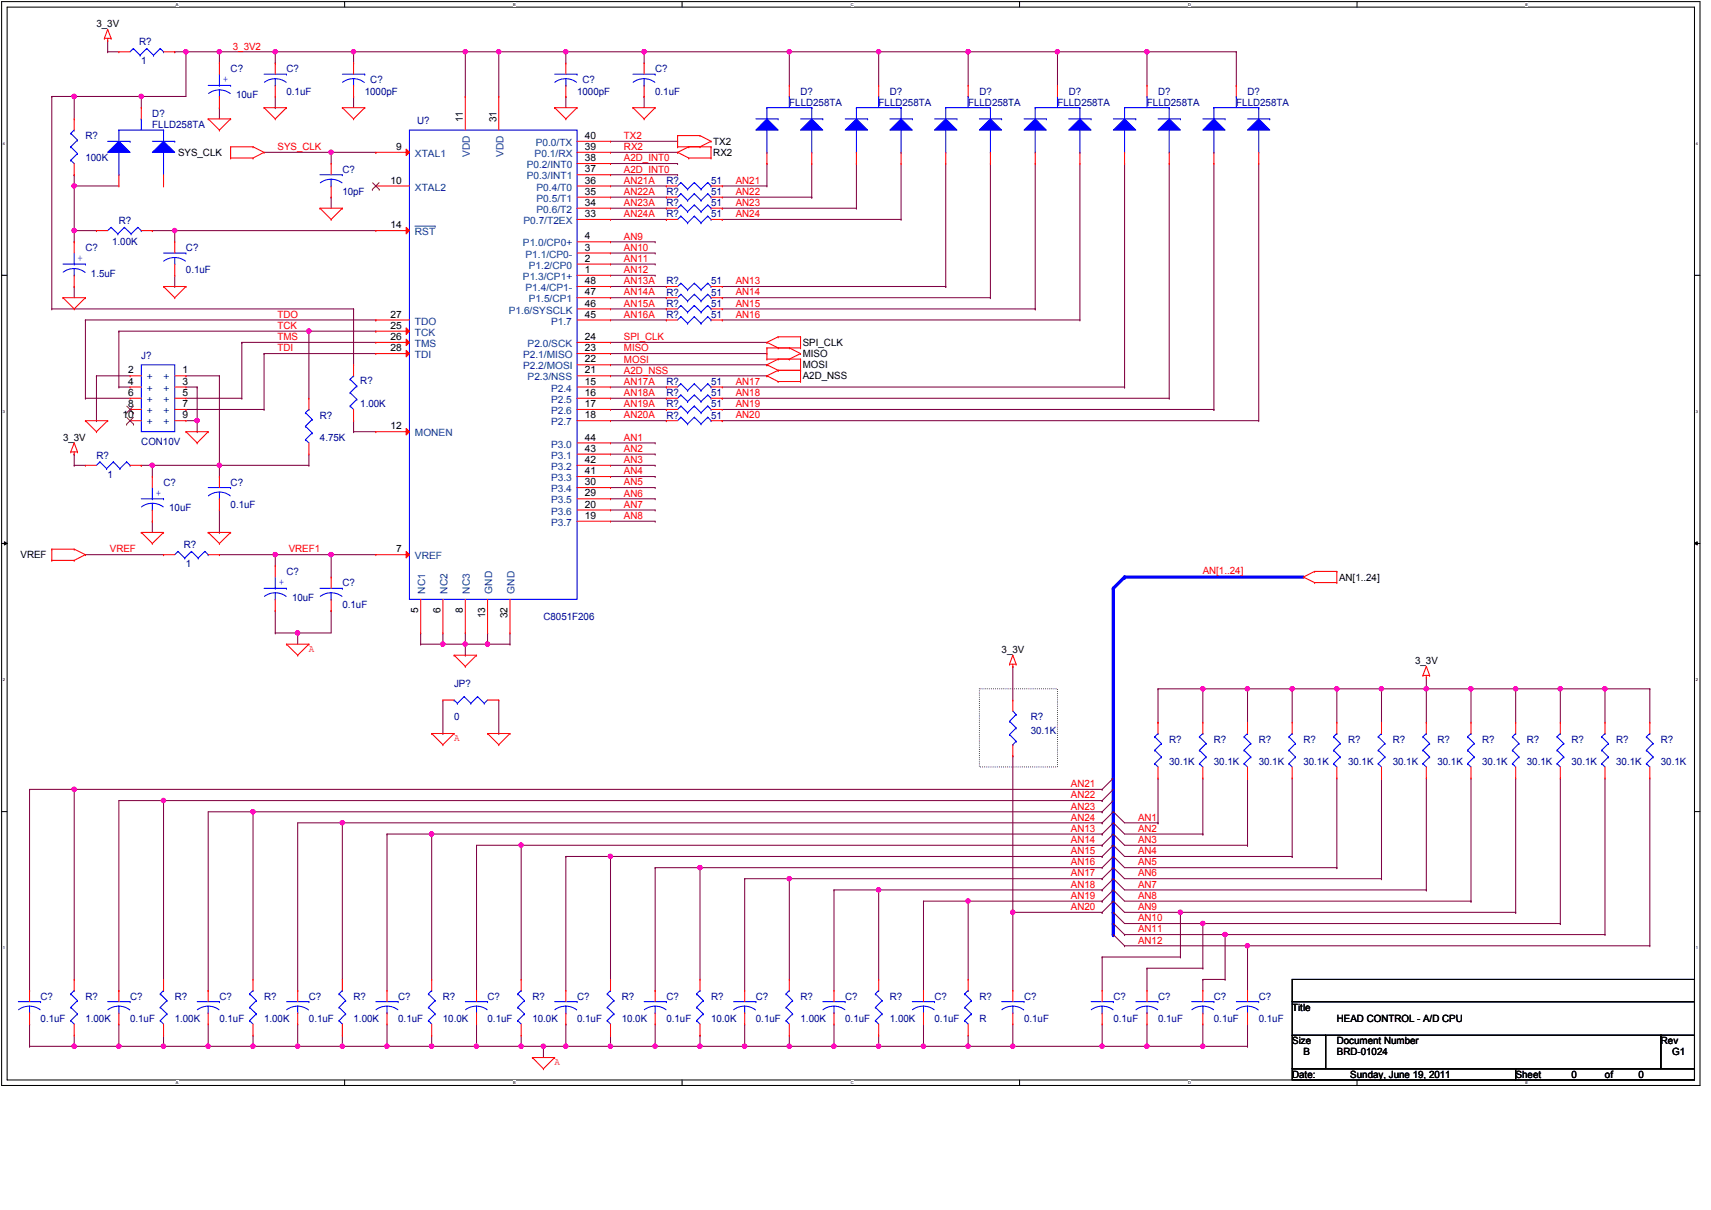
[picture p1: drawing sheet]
<svg xmlns="http://www.w3.org/2000/svg" width="420mm" height="297mm" viewBox="0 0 420 297" stroke-linecap="round" stroke-linejoin="round" font-family="sans-serif">
<defs><g id="words">
<g font-size="2.5">
<text x="23.7" y="6.7">3_3V</text>
<text x="113.6" y="30" transform="rotate(-90 113.6 30)">11</text>
<text x="121.8" y="30" transform="rotate(-90 121.8 30)">31</text>
<text x="143.6" y="34.1">40</text>
<text x="175.1" y="35.5">TX2</text>
<text x="43.7" y="38.3">SYS_CLK</text>
<text x="97.2" y="36.8">9</text>
<text x="143.6" y="39.6">38</text>
<text x="143.6" y="36.8">39</text>
<text x="175.1" y="38.3">RX2</text>
<text x="95.9" y="45.1">10</text>
<text x="143.6" y="45.1">36</text>
<text x="143.6" y="47.8">35</text>
<text x="143.6" y="42.3">37</text>
<text x="143.6" y="50.5">34</text>
<text x="143.6" y="53.3">33</text>
<text x="95.9" y="56">14</text>
<text x="143.6" y="58.8">4</text>
<text x="143.6" y="64.2">2</text>
<text x="143.6" y="61.5">3</text>
<text x="143.6" y="67">1</text>
<text x="143.6" y="69.7">48</text>
<text x="95.9" y="77.9">27</text>
<text x="143.6" y="72.5">47</text>
<text x="143.6" y="75.2">46</text>
<text x="143.6" y="77.9">45</text>
<text x="95.9" y="83.4">26</text>
<text x="95.9" y="80.7">25</text>
<text x="143.6" y="83.4">24</text>
<text x="95.9" y="86.2">28</text>
<text x="143.6" y="86.2">23</text>
<text x="143.6" y="88.9">22</text>
<text x="197.1" y="87.6">MISO</text>
<text x="197.1" y="84.9">SPI_CLK</text>
<text x="31.4" y="91.7">2</text>
<text x="31.4" y="94.4">4</text>
<text x="44.8" y="91.7">1</text>
<text x="44.8" y="94.4">3</text>
<text x="143.6" y="91.7">21</text>
<text x="143.6" y="94.4">15</text>
<text x="197.1" y="90.4">MOSI</text>
<text x="197.1" y="93.1">A2D_NSS</text>
<text x="31.4" y="97.2">6</text>
<text x="31.4" y="99.9">8</text>
<text x="44.8" y="97.2">5</text>
<text x="44.8" y="99.9">7</text>
<text x="143.6" y="97.2">16</text>
<text x="143.6" y="99.9">17</text>
<text x="30.1" y="102.7">10</text>
<text x="44.8" y="102.7">9</text>
<text x="95.9" y="105.4">12</text>
<text x="143.6" y="102.7">18</text>
<text x="15.5" y="108.2">3_3V</text>
<text x="143.6" y="108.1">44</text>
<text x="143.6" y="110.9">43</text>
<text x="143.6" y="113.6">42</text>
<text x="143.6" y="116.4">41</text>
<text x="143.6" y="119.1">30</text>
<text x="143.6" y="121.8">29</text>
<text x="143.6" y="124.6">20</text>
<text x="143.6" y="127.3">19</text>
<text x="5.1" y="137">VREF</text>
<text x="97.2" y="135.6">7</text>
<text x="328.7" y="142.5">AN[1..24]</text>
<text x="102.7" y="150.4" transform="rotate(-90 102.7 150.4)">5</text>
<text x="108.1" y="150.4" transform="rotate(-90 108.1 150.4)">6</text>
<text x="113.6" y="150.4" transform="rotate(-90 113.6 150.4)">8</text>
<text x="119.1" y="151.8" transform="rotate(-90 119.1 151.8)">13</text>
<text x="124.6" y="151.8" transform="rotate(-90 124.6 151.8)">32</text>
<text x="245.9" y="160.4">3_3V</text>
<text x="347.4" y="163.1">3_3V</text>
<text x="317.2" y="248.1">Title</text>
<text x="328.2" y="250.9">HEAD CONTROL - A/D CPU</text>
<text x="317.2" y="256.4">Size</text>
<text x="328.2" y="256.4">Document Number</text>
<text x="407.7" y="256.4">Rev</text>
<text x="319.9" y="259.1">B</text>
<text x="328.2" y="259.1">BRD-01024</text>
<text x="410.4" y="259.1">G1</text>
<text x="317.2" y="264.6">Date:</text>
<text x="331.5" y="264.6">Sunday, June 19, 2011</text>
<text x="372.1" y="264.6">Sheet</text>
<text x="385.8" y="264.6">0</text>
<text x="394" y="264.6">of</text>
<text x="402.2" y="264.6">0</text>
</g>
<g font-size="2.5" fill="#000080">
<text x="34.1" y="11.1">R?</text>
<text x="34.7" y="15.8">1</text>
<text x="56.6" y="17.7">C?</text>
<text x="70.3" y="17.7">C?</text>
<text x="160.8" y="17.7">C?</text>
<text x="70.3" y="23.2">0.1uF</text>
<text x="89.5" y="23.2">1000pF</text>
<text x="90.9" y="20.5">C?</text>
<text x="141.6" y="23.2">1000pF</text>
<text x="143" y="20.5">C?</text>
<text x="160.8" y="23.2">0.1uF</text>
<text x="196.5" y="23.2">D?</text>
<text x="218.4" y="23.2">D?</text>
<text x="240.4" y="23.2">D?</text>
<text x="262.3" y="23.2">D?</text>
<text x="284.3" y="23.2">D?</text>
<text x="306.2" y="23.2">D?</text>
<text x="37.4" y="28.7">D?</text>
<text x="58" y="24">10uF</text>
<text x="193.8" y="25.9">FLLD258TA</text>
<text x="215.7" y="25.9">FLLD258TA</text>
<text x="237.7" y="25.9">FLLD258TA</text>
<text x="259.6" y="25.9">FLLD258TA</text>
<text x="281.5" y="25.9">FLLD258TA</text>
<text x="303.5" y="25.9">FLLD258TA</text>
<text x="21" y="34.2">R?</text>
<text x="37.4" y="31.4">FLLD258TA</text>
<text x="102.4" y="30.3">U?</text>
<text x="21" y="39.6">100K</text>
<text x="84" y="42.4">C?</text>
<text x="84" y="47.9">10pF</text>
<text x="163.6" y="47.9">R?</text>
<text x="163.6" y="45.1">R?</text>
<text x="174.5" y="47.9">51</text>
<text x="174.5" y="45.1">51</text>
<text x="163.6" y="53.3">R?</text>
<text x="163.6" y="50.6">R?</text>
<text x="174.5" y="53.3">51</text>
<text x="174.5" y="50.6">51</text>
<text x="29.2" y="55">R?</text>
<text x="21" y="61.6">C?</text>
<text x="27.5" y="60.2">1.00K</text>
<text x="45.6" y="61.6">C?</text>
<text x="22.3" y="67.9">1.5uF</text>
<text x="45.6" y="67.1">0.1uF</text>
<text x="163.6" y="69.8">R?</text>
<text x="174.5" y="69.8">51</text>
<text x="163.6" y="72.6">R?</text>
<text x="163.6" y="75.3">R?</text>
<text x="174.5" y="72.6">51</text>
<text x="174.5" y="75.3">51</text>
<text x="163.6" y="78.1">R?</text>
<text x="174.5" y="78.1">51</text>
<text x="34.7" y="88.2">J?</text>
<text x="88.4" y="94.2">R?</text>
<text x="163.6" y="94.5">R?</text>
<text x="174.5" y="94.5">51</text>
<text x="88.4" y="100">1.00K</text>
<text x="163.6" y="100">R?</text>
<text x="163.6" y="97.2">R?</text>
<text x="174.5" y="100">51</text>
<text x="174.5" y="97.2">51</text>
<text x="78.5" y="102.7">R?</text>
<text x="163.6" y="102.7">R?</text>
<text x="174.5" y="102.7">51</text>
<text x="23.7" y="112.6">R?</text>
<text x="34.7" y="109.3">CON10V</text>
<text x="78.5" y="108.2">4.75K</text>
<text x="26.4" y="117.3">1</text>
<text x="40.1" y="119.2">C?</text>
<text x="56.6" y="119.2">C?</text>
<text x="41.5" y="125.5">10uF</text>
<text x="56.6" y="124.7">0.1uF</text>
<text x="45.1" y="134.5">R?</text>
<text x="45.6" y="139.2">1</text>
<text x="70.3" y="141.1">C?</text>
<text x="84" y="143.9">C?</text>
<text x="71.7" y="147.4">10uF</text>
<text x="84" y="149.4">0.1uF</text>
<text x="133.4" y="152.1">C8051F206</text>
<text x="111.5" y="168.6">JP?</text>
<text x="111.5" y="176.8">0</text>
<text x="253" y="176.8">R?</text>
<text x="253" y="180.1">30.1K</text>
<text x="287" y="182.3">R?</text>
<text x="298" y="182.3">R?</text>
<text x="309" y="182.3">R?</text>
<text x="319.9" y="182.3">R?</text>
<text x="330.9" y="182.3">R?</text>
<text x="341.9" y="182.3">R?</text>
<text x="352.8" y="182.3">R?</text>
<text x="363.8" y="182.3">R?</text>
<text x="374.8" y="182.3">R?</text>
<text x="385.8" y="182.3">R?</text>
<text x="396.7" y="182.3">R?</text>
<text x="407.7" y="182.3">R?</text>
<text x="287" y="187.8">30.1K</text>
<text x="298" y="187.8">30.1K</text>
<text x="309" y="187.8">30.1K</text>
<text x="319.9" y="187.8">30.1K</text>
<text x="330.9" y="187.8">30.1K</text>
<text x="341.9" y="187.8">30.1K</text>
<text x="352.8" y="187.8">30.1K</text>
<text x="363.8" y="187.8">30.1K</text>
<text x="374.8" y="187.8">30.1K</text>
<text x="385.8" y="187.8">30.1K</text>
<text x="396.7" y="187.8">30.1K</text>
<text x="407.7" y="187.8">30.1K</text>
<text x="10" y="245.4">C?</text>
<text x="21" y="245.4">R?</text>
<text x="31.9" y="245.4">C?</text>
<text x="42.9" y="245.4">R?</text>
<text x="53.9" y="245.4">C?</text>
<text x="64.8" y="245.4">R?</text>
<text x="75.8" y="245.4">C?</text>
<text x="86.8" y="245.4">R?</text>
<text x="97.8" y="245.4">C?</text>
<text x="108.7" y="245.4">R?</text>
<text x="119.7" y="245.4">C?</text>
<text x="130.7" y="245.4">R?</text>
<text x="141.6" y="245.4">C?</text>
<text x="152.6" y="245.4">R?</text>
<text x="163.6" y="245.4">C?</text>
<text x="174.5" y="245.4">R?</text>
<text x="185.5" y="245.4">C?</text>
<text x="196.5" y="245.4">R?</text>
<text x="207.5" y="245.4">C?</text>
<text x="218.4" y="245.4">R?</text>
<text x="229.4" y="245.4">C?</text>
<text x="240.4" y="245.4">R?</text>
<text x="251.4" y="245.4">C?</text>
<text x="273.3" y="245.4">C?</text>
<text x="284.3" y="245.4">C?</text>
<text x="298" y="245.4">C?</text>
<text x="309" y="245.4">C?</text>
<text x="10" y="250.9">0.1uF</text>
<text x="21" y="250.9">1.00K</text>
<text x="31.9" y="250.9">0.1uF</text>
<text x="42.9" y="250.9">1.00K</text>
<text x="53.9" y="250.9">0.1uF</text>
<text x="64.8" y="250.9">1.00K</text>
<text x="75.8" y="250.9">0.1uF</text>
<text x="86.8" y="250.9">1.00K</text>
<text x="97.8" y="250.9">0.1uF</text>
<text x="108.7" y="250.9">10.0K</text>
<text x="119.7" y="250.9">0.1uF</text>
<text x="130.7" y="250.9">10.0K</text>
<text x="141.6" y="250.9">0.1uF</text>
<text x="152.6" y="250.9">10.0K</text>
<text x="163.6" y="250.9">0.1uF</text>
<text x="174.5" y="250.9">10.0K</text>
<text x="185.5" y="250.9">0.1uF</text>
<text x="196.5" y="250.9">1.00K</text>
<text x="207.5" y="250.9">0.1uF</text>
<text x="218.4" y="250.9">1.00K</text>
<text x="229.4" y="250.9">0.1uF</text>
<text x="240.4" y="250.9">R</text>
<text x="251.4" y="250.9">0.1uF</text>
<text x="273.3" y="250.9">0.1uF</text>
<text x="284.3" y="250.9">0.1uF</text>
<text x="298" y="250.9">0.1uF</text>
<text x="309" y="250.9">0.1uF</text>
</g>
<g font-size="2.5" fill="#f00">
<text x="57.2" y="12.2">3_3V2</text>
<text x="153.2" y="34.1">TX2</text>
<text x="68.1" y="36.8">SYS_CLK</text>
<text x="153.2" y="36.8">RX2</text>
<text x="153.2" y="39.6">A2D_INT0</text>
<text x="153.2" y="42.3">A2D_INT0</text>
<text x="153.2" y="45.1">AN21A</text>
<text x="153.2" y="47.8">AN22A</text>
<text x="180.6" y="45.1">AN21</text>
<text x="180.6" y="47.8">AN22</text>
<text x="153.2" y="50.6">AN23A</text>
<text x="153.2" y="53.3">AN24A</text>
<text x="180.6" y="50.6">AN23</text>
<text x="180.6" y="53.3">AN24</text>
<text x="153.2" y="58.8">AN9</text>
<text x="153.2" y="64.3">AN11</text>
<text x="153.2" y="61.6">AN10</text>
<text x="153.2" y="67">AN12</text>
<text x="153.2" y="69.8">AN13A</text>
<text x="180.6" y="69.8">AN13</text>
<text x="68.1" y="78">TDO</text>
<text x="153.2" y="72.5">AN14A</text>
<text x="153.2" y="75.3">AN15A</text>
<text x="153.2" y="78">AN16A</text>
<text x="180.6" y="75.3">AN15</text>
<text x="180.6" y="72.5">AN14</text>
<text x="180.6" y="78">AN16</text>
<text x="68.1" y="83.5">TMS</text>
<text x="68.1" y="80.7">TCK</text>
<text x="153.2" y="83.5">SPI_CLK</text>
<text x="68.1" y="86.2">TDI</text>
<text x="153.2" y="86.2">MISO</text>
<text x="153.2" y="89">MOSI</text>
<text x="153.2" y="94.5">AN17A</text>
<text x="153.2" y="91.7">A2D_NSS</text>
<text x="180.6" y="94.5">AN17</text>
<text x="153.2" y="97.2">AN18A</text>
<text x="153.2" y="100">AN19A</text>
<text x="180.6" y="100">AN19</text>
<text x="180.6" y="97.2">AN18</text>
<text x="153.2" y="102.7">AN20A</text>
<text x="180.6" y="102.7">AN20</text>
<text x="153.2" y="108.2">AN1</text>
<text x="153.2" y="113.7">AN3</text>
<text x="153.2" y="110.9">AN2</text>
<text x="153.2" y="116.4">AN4</text>
<text x="153.2" y="119.1">AN5</text>
<text x="153.2" y="121.9">AN6</text>
<text x="153.2" y="124.6">AN7</text>
<text x="153.2" y="127.4">AN8</text>
<text x="27" y="135.6">VREF</text>
<text x="70.9" y="135.6">VREF1</text>
<text x="295.2" y="140.8">AN[1..24]</text>
<text x="75.8" y="160.1">A</text>
<text x="111.5" y="182">A</text>
<text x="262.9" y="193.2">AN21</text>
<text x="262.9" y="196">AN22</text>
<text x="262.9" y="198.7">AN23</text>
<text x="262.9" y="201.4">AN24</text>
<text x="279.3" y="201.4">AN1</text>
<text x="262.9" y="204.2">AN13</text>
<text x="262.9" y="206.9">AN14</text>
<text x="262.9" y="209.7">AN15</text>
<text x="279.3" y="209.7">AN4</text>
<text x="279.3" y="204.2">AN2</text>
<text x="279.3" y="206.9">AN3</text>
<text x="262.9" y="212.4">AN16</text>
<text x="262.9" y="215.1">AN17</text>
<text x="279.3" y="212.4">AN5</text>
<text x="279.3" y="215.1">AN6</text>
<text x="262.9" y="220.6">AN19</text>
<text x="262.9" y="217.9">AN18</text>
<text x="279.3" y="217.9">AN7</text>
<text x="279.3" y="220.6">AN8</text>
<text x="262.9" y="223.4">AN20</text>
<text x="279.3" y="226.1">AN10</text>
<text x="279.3" y="223.4">AN9</text>
<text x="279.3" y="231.6">AN12</text>
<text x="279.3" y="228.8">AN11</text>
<text x="136.1" y="261.5">A</text>
</g>
<g font-size="2.5" fill="#00f">
<text x="54.7" y="20.2">+</text>
<text x="19" y="64.1">+</text>
<text x="38.2" y="121.6">+</text>
<text x="68.4" y="143.6">+</text>
</g>
<g font-size="2.5" fill="#004080">
<text x="131.5" y="35.8">P0.0/TX</text>
<text x="101.9" y="38.5">XTAL1</text>
<text x="115.4" y="38.6" transform="rotate(-90 115.4 38.6)">VDD</text>
<text x="123.6" y="38.6" transform="rotate(-90 123.6 38.6)">VDD</text>
<text x="129.3" y="41.3">P0.2/INT0</text>
<text x="131.2" y="38.5">P0.1/RX</text>
<text x="101.9" y="46.8">XTAL2</text>
<text x="129.3" y="44">P0.3/INT1</text>
<text x="131.7" y="46.8">P0.4/T0</text>
<text x="131.7" y="49.5">P0.5/T1</text>
<text x="131.7" y="52.2">P0.6/T2</text>
<text x="101.9" y="57.8">RST</text>
<text x="128.5" y="55">P0.7/T2EX</text>
<text x="128.4" y="60.5">P1.0/CP0+</text>
<text x="129" y="63.3">P1.1/CP0-</text>
<text x="129.8" y="66">P1.2/CP0</text>
<text x="128.4" y="68.7">P1.3/CP1+</text>
<text x="129" y="71.5">P1.4/CP1-</text>
<text x="124.9" y="77">P1.6/SYSCLK</text>
<text x="129.8" y="74.2">P1.5/CP1</text>
<text x="101.9" y="79.7">TDO</text>
<text x="101.9" y="82.4">TCK</text>
<text x="135.3" y="79.7">P1.7</text>
<text x="101.9" y="87.9">TDI</text>
<text x="101.9" y="85.2">TMS</text>
<text x="128.4" y="87.9">P2.1/MISO</text>
<text x="129.5" y="85.2">P2.0/SCK</text>
<text x="36" y="93.4">+</text>
<text x="40.1" y="93.4">+</text>
<text x="128.4" y="90.7">P2.2/MOSI</text>
<text x="129.5" y="93.4">P2.3/NSS</text>
<text x="36" y="96.1">+</text>
<text x="36" y="98.9">+</text>
<text x="36" y="101.6">+</text>
<text x="40.1" y="96.1">+</text>
<text x="40.1" y="98.9">+</text>
<text x="40.1" y="101.6">+</text>
<text x="135.3" y="96.1">P2.4</text>
<text x="135.3" y="98.9">P2.5</text>
<text x="135.3" y="101.6">P2.6</text>
<text x="36" y="104.4">+</text>
<text x="40.1" y="104.4">+</text>
<text x="101.9" y="107.1">MONEN</text>
<text x="135.3" y="104.4">P2.7</text>
<text x="135.3" y="109.9">P3.0</text>
<text x="135.3" y="112.6">P3.1</text>
<text x="135.3" y="115.4">P3.2</text>
<text x="135.3" y="118.1">P3.3</text>
<text x="135.3" y="120.8">P3.4</text>
<text x="135.3" y="123.6">P3.5</text>
<text x="135.3" y="126.3">P3.6</text>
<text x="135.3" y="129.1">P3.7</text>
<text x="101.9" y="137.3">VREF</text>
<text x="104.4" y="145.8" transform="rotate(-90 104.4 145.8)">NC1</text>
<text x="109.9" y="145.8" transform="rotate(-90 109.9 145.8)">NC2</text>
<text x="115.4" y="145.8" transform="rotate(-90 115.4 145.8)">NC3</text>
<text x="120.8" y="145.8" transform="rotate(-90 120.8 145.8)">GND</text>
<text x="126.3" y="145.8" transform="rotate(-90 126.3 145.8)">GND</text>
</g>
<g font-size="1">
<text x="43.1" y="1.4">A</text>
<text x="126" y="1.4">B</text>
<text x="208.8" y="1.4">C</text>
<text x="291.7" y="1.4">D</text>
<text x="374.5" y="1.4">E</text>
<text x=".7" y="35.5">4</text>
<text x="416.3" y="35.5">4</text>
<text x=".7" y="101.4">3</text>
<text x="416.3" y="101.4">3</text>
<text x=".7" y="167.2">2</text>
<text x="416.3" y="167.2">2</text>
<text x=".7" y="233">1</text>
<text x="416.3" y="233">1</text>
<text x="43.1" y="266.1">A</text>
<text x="126" y="266.1">B</text>
<text x="208.8" y="266.1">C</text>
<text x="291.7" y="266.1">D</text>
<text x="374.5" y="266.1">E</text>
</g>
</g></defs>
<path d="M.4 .4h416.9v266h-416.9zM1.7 1.7h414.2v263.4h-414.2z" fill="none" stroke="#000" stroke-width=".25"/>
<g fill="#fff">
<path d="M43.1 .5h.7v1.1h-.7z"/>
<path d="M43.1 265.2h.7v1.1h-.7z"/>
</g>
<path d="M84.6 .4v1.3M84.6 265.1v1.3" fill="none" stroke="#000" stroke-width=".25"/>
<g fill="#fff">
<path d="M126 .5h.6v1.1h-.6z"/>
<path d="M126 265.2h.6v1.1h-.6z"/>
</g>
<path d="M167.4 .4v1.3M167.4 265.1v1.3" fill="none" stroke="#000" stroke-width=".25"/>
<g fill="#fff">
<path d="M208.8 .5h.7v1.1h-.7z"/>
<path d="M208.8 265.2h.7v1.1h-.7z"/>
</g>
<path d="M250.3 .4v1.3M250.3 265.1v1.3" fill="none" stroke="#000" stroke-width=".25"/>
<g fill="#fff">
<path d="M291.7 .5h.7v1.1h-.7z"/>
<path d="M291.7 265.2h.7v1.1h-.7z"/>
</g>
<path d="M333.1 .4v1.3M333.1 265.1v1.3" fill="none" stroke="#000" stroke-width=".25"/>
<g fill="#fff">
<path d="M374.5 .5h.6v1.1h-.6z"/>
<path d="M374.5 265.2h.6v1.1h-.6z"/>
<path d="M.7 34.6h.6v1.1h-.6z"/>
<path d="M416.3 34.6h.5v1.1h-.5z"/>
<path d="M.7 100.5h.6v1.1h-.6z"/>
<path d="M416.3 100.5h.5v1.1h-.5z"/>
</g>
<path d="M.4 67.6h1.3M415.9 67.6h1.4" fill="none" stroke="#000" stroke-width=".25"/>
<g fill="#fff">
<path d="M.7 166.3h.6v1.1h-.6z"/>
<path d="M416.3 166.3h.5v1.1h-.5z"/>
</g>
<path d="M.4 133.4h1.3M1.1 133l.6 .4-.6 .4zM415.9 133.4l.7-.4v.8zM415.9 133.4h1.4" fill="none" stroke="#000" stroke-width=".25"/>
<path d="M1.1 133l.6 .4-.6 .4zM415.9 133.4l.7-.4v.8z" fill="#000"/>
<g fill="#fff">
<path d="M.7 232.1h.6v1.1h-.6z"/>
<path d="M416.3 232.1h.5v1.1h-.5z"/>
</g>
<path d="M.4 199.2h1.3M415.9 199.2h1.4" fill="none" stroke="#000" stroke-width=".25"/>
<path d="M240.4 169.1h19.2v19.2h-19.2z" fill="none" stroke="#000" stroke-width=".25" stroke-dasharray="0 .5"/>
<g fill="none" stroke="#800040" stroke-width=".25">
<path d="M81.3 37.4h11M92.3 37.4h.1M18.2 45.6h.1M18.2 45.6v11M81.3 48.4h.1M81.3 48.4v2.7M149.9 59.4h10.9M160.8 59.4h.1M149.9 95h13.7M149.9 92.3h38.4M163.6 95h.1M188.3 92.3h.1"/>
<path d="M149.9 103.3h13.7M149.9 108.7h10.9M160.8 108.7h.1M163.6 103.3h.1M81.3 136.1h.1M81.3 136.1h11M149.9 122.4h10.9M149.9 127.9h10.9M160.8 122.4h.1M160.8 127.9h.1M108.7 171.8v8.2M108.7 180h.1"/>
</g>
<circle cx="18.2" cy="45.6" r=".54" fill="#f0f"/>
<circle cx="18.2" cy="45.6" r=".54" fill="none" stroke="#f0f" stroke-width=".25"/>
<path d="M42.9 56.6h.1M42.9 56.6v2.8M64.8 86.8h.1M64.8 86.8h27.5" fill="none" stroke="#800040" stroke-width=".25"/>
<circle cx="42.9" cy="56.6" r=".54" fill="#f0f"/>
<circle cx="42.9" cy="56.6" r=".54" fill="none" stroke="#f0f" stroke-width=".25"/>
<path d="M81.3 37.4h.1M81.3 37.4v2.7M149.9 114.2h10.9M160.8 114.2h.1" fill="none" stroke="#800040" stroke-width=".25"/>
<circle cx="81.3" cy="37.4" r=".54" fill="#f0f"/>
<circle cx="81.3" cy="37.4" r=".54" fill="none" stroke="#f0f" stroke-width=".25"/>
<path d="M18.2 56.6h.1M18.2 56.6h5.5M81.3 136.1h.1M81.3 136.1v5.5" fill="none" stroke="#800040" stroke-width=".25"/>
<circle cx="81.3" cy="136.1" r=".54" fill="#f0f"/>
<circle cx="81.3" cy="136.1" r=".54" fill="none" stroke="#f0f" stroke-width=".25"/>
<g fill="none" stroke="#800040" stroke-width=".25">
<path d="M67.6 26.4h.1M67.6 23.7v2.7M149.9 37.4h16.4M166.3 37.4h.1M18.2 59.4h.1M18.2 56.6v2.8M149.9 40.1h16.4M166.3 40.1h.1M42.9 70.3h.1M42.9 67.6v2.7M149.9 64.8h10.9M160.8 64.8h.1"/>
<path d="M59.4 84h.1M59.4 84h32.9M149.9 86.8h38.4M149.9 97.8h13.7M149.9 89.5h38.4M163.6 97.8h.1M188.3 86.8h.1M188.3 89.5h.1M149.9 117h10.9M160.8 117h.1M37.4 127.9h.1M37.4 127.9v2.8"/>
</g>
<circle cx="18.2" cy="56.6" r=".54" fill="#f0f"/>
<circle cx="18.2" cy="56.6" r=".54" fill="none" stroke="#f0f" stroke-width=".25"/>
<g fill="none" stroke="#800040" stroke-width=".25">
<path d="M64.8 37.4h16.5M81.3 37.4h.1M149.9 34.7h16.4M158.1 23.7h.1M158.1 23.7v2.7M166.3 34.7h.1M37.4 56.6h.1M37.4 56.6h5.5M149.9 62.1h10.9M160.8 62.1h.1M64.8 86.8v13.7M149.9 84h38.4"/>
<path d="M188.3 84h.1M64.8 100.5h.1M149.9 100.5h13.7M149.9 119.7h10.9M160.8 119.7h.1M163.6 100.5h.1M21 136.1h19.1M40.1 136.1h.1M67.6 136.1h.1M67.6 136.1h13.7M122.4 171.8v8.2M122.4 180h.1"/>
</g>
<circle cx="67.5" cy="136.1" r=".54" fill="#f0f"/>
<circle cx="67.5" cy="136.1" r=".54" fill="none" stroke="#f0f" stroke-width=".25"/>
<g fill="none" stroke="#800040" stroke-width=".25">
<path d="M26.4 12.7h.1M26.4 12.7h2.8M53.9 26.4h.1M53.9 26.4v2.8M42.9 56.6h.1M42.9 56.6h49.4M149.9 42.9h16.4M149.9 45.6h13.7M149.9 48.4h13.7M149.9 51.1h13.7M149.9 53.9h13.7M163.6 45.6h.1"/>
<path d="M163.6 48.4h.1M163.6 51.1h.1M163.6 53.9h.1M166.3 42.9h.1M177.3 45.6h11M177.3 48.4h22M188.3 45.6h.1M199.3 48.4h.1M18.2 70.3h.1M18.2 70.3v2.8M21 78.5h.1M21 78.5h71.3"/>
<path d="M21 78.5v19.3M92.3 78.5h.1M149.9 67.6h10.9M149.9 78.5h13.7M149.9 75.8h13.7M149.9 70.3h13.7M149.9 73.1h13.7M160.8 67.6h.1M163.6 70.3h.1M163.6 73.1h.1M163.6 75.8h.1M163.6 78.5h.1"/>
<path d="M177.3 75.8h76.8M177.3 70.3h54.9M232.2 70.3h.1M254.1 75.8h.1M75.8 81.3h.1M75.8 81.3v16.5M177.3 95h98.7M276 95h.1M86.8 106h.1M86.8 103.3h.1M86.8 106h5.5M86.8 103.3v2.7"/>
<path d="M149.9 111.5h10.9M160.8 111.5h.1M177.3 100.5h120.7M298 100.5h.1M53.9 130.7h.1M53.9 125.2v5.5M53.9 136.1h13.7M67.6 136.1h.1M67.6 136.1v2.8M149.9 125.2h10.9M160.8 125.2h.1M328.2 169.1h.1"/>
<path d="M328.2 169.1v8.2M405 169.1h.1M405 169.1v8.2"/>
</g>
<path d="M273.3 204.7v2.8" fill="none" stroke="#00f" stroke-width=".8"/>
<circle cx="273.3" cy="207.5" r=".4" fill="#00f"/>
<path d="M383 169.1h.1M383 169.1h22M394 169.1h.1" fill="none" stroke="#800040" stroke-width=".25"/>
<circle cx="383" cy="169.1" r=".54" fill="#f0f"/>
<circle cx="383" cy="169.1" r=".54" fill="none" stroke="#f0f" stroke-width=".25"/>
<path d="M372.1 169.1h.1M372.1 169.1h10.9" fill="none" stroke="#800040" stroke-width=".25"/>
<circle cx="372" cy="169.1" r=".54" fill="#f0f"/>
<circle cx="372" cy="169.1" r=".54" fill="none" stroke="#f0f" stroke-width=".25"/>
<path d="M295.3 169.1h.1M295.3 169.1v8.2" fill="none" stroke="#800040" stroke-width=".25"/>
<path d="M273.3 215.7v2.7" fill="none" stroke="#00f" stroke-width=".8"/>
<circle cx="273.3" cy="218.4" r=".4" fill="#00f"/>
<path d="M306.2 169.1h.1M306.2 169.1h11" fill="none" stroke="#800040" stroke-width=".25"/>
<circle cx="306.2" cy="169.1" r=".54" fill="#f0f"/>
<circle cx="306.2" cy="169.1" r=".54" fill="none" stroke="#f0f" stroke-width=".25"/>
<path d="M273.3 196.5v2.8" fill="none" stroke="#00f" stroke-width=".8"/>
<circle cx="273.3" cy="199.3" r=".4" fill="#00f"/>
<path d="M273.3 213v2.7" fill="none" stroke="#00f" stroke-width=".8"/>
<circle cx="273.3" cy="215.7" r=".4" fill="#00f"/>
<path d="M350.1 169.1h.1M350.1 166.3v2.8M394 169.1h.1M394 169.1v8.2" fill="none" stroke="#800040" stroke-width=".25"/>
<circle cx="394" cy="169.1" r=".54" fill="#f0f"/>
<circle cx="394" cy="169.1" r=".54" fill="none" stroke="#f0f" stroke-width=".25"/>
<path d="M273.3 193.8v2.7" fill="none" stroke="#00f" stroke-width=".8"/>
<circle cx="273.3" cy="196.5" r=".4" fill="#00f"/>
<path d="M328.2 169.1h.1M328.2 169.1h10.9" fill="none" stroke="#800040" stroke-width=".25"/>
<circle cx="328.1" cy="169.1" r=".54" fill="#f0f"/>
<circle cx="328.1" cy="169.1" r=".54" fill="none" stroke="#f0f" stroke-width=".25"/>
<path d="M317.2 169.1h.1M317.2 169.1h11" fill="none" stroke="#800040" stroke-width=".25"/>
<circle cx="317.2" cy="169.1" r=".54" fill="#f0f"/>
<circle cx="317.2" cy="169.1" r=".54" fill="none" stroke="#f0f" stroke-width=".25"/>
<path d="M339.1 169.1h.1M339.1 169.1h11" fill="none" stroke="#800040" stroke-width=".25"/>
<circle cx="350.1" cy="169.1" r=".54" fill="#f0f"/>
<circle cx="350.1" cy="169.1" r=".54" fill="none" stroke="#f0f" stroke-width=".25"/>
<circle cx="339.1" cy="169.1" r=".54" fill="#f0f"/>
<circle cx="339.1" cy="169.1" r=".54" fill="none" stroke="#f0f" stroke-width=".25"/>
<path d="M18.2 111.5h.1M18.2 111.5v2.7" fill="none" stroke="#800040" stroke-width=".25"/>
<path d="M273.3 199.3v2.7" fill="none" stroke="#00f" stroke-width=".8"/>
<circle cx="273.3" cy="202" r=".4" fill="#00f"/>
<path d="M273.3 207.5v2.7" fill="none" stroke="#00f" stroke-width=".8"/>
<circle cx="273.3" cy="210.2" r=".4" fill="#00f"/>
<path d="M18.2 114.2h.1M18.2 114.2h2.8M284.3 177.3h.1M284.3 169.1h.1M284.3 169.1v8.2M284.3 169.1h21.9M295.3 169.1h.1M372.1 169.1h.1M372.1 169.1v8.2" fill="none" stroke="#800040" stroke-width=".25"/>
<circle cx="295.2" cy="169.1" r=".54" fill="#f0f"/>
<circle cx="295.2" cy="169.1" r=".54" fill="none" stroke="#f0f" stroke-width=".25"/>
<path d="M339.1 169.1h.1M339.1 169.1v8.2M350.1 169.1h.1M350.1 169.1h11M361.1 169.1h.1M361.1 169.1v8.2" fill="none" stroke="#800040" stroke-width=".25"/>
<path d="M273.3 202v2.7" fill="none" stroke="#00f" stroke-width=".8"/>
<circle cx="273.3" cy="204.7" r=".4" fill="#00f"/>
<path d="M273.3 191v2.8" fill="none" stroke="#00f" stroke-width=".8"/>
<circle cx="273.3" cy="193.8" r=".4" fill="#00f"/>
<path d="M273.3 144.4v46.6" fill="none" stroke="#00f" stroke-width=".8"/>
<circle cx="273.3" cy="191" r=".4" fill="#00f"/>
<path d="M317.2 169.1h.1M317.2 169.1v8.2M350.1 177.3h.1M350.1 169.1v8.2M383 169.1h.1M383 169.1v8.2" fill="none" stroke="#800040" stroke-width=".25"/>
<path d="M273.3 210.2v2.8" fill="none" stroke="#00f" stroke-width=".8"/>
<circle cx="273.3" cy="213" r=".4" fill="#00f"/>
<path d="M26.4 10h.1M26.4 10v2.7M361.1 169.1h.1M361.1 169.1h11" fill="none" stroke="#800040" stroke-width=".25"/>
<circle cx="361.1" cy="169.1" r=".54" fill="#f0f"/>
<circle cx="361.1" cy="169.1" r=".54" fill="none" stroke="#f0f" stroke-width=".25"/>
<path d="M306.2 169.1h.1M306.2 169.1v8.2" fill="none" stroke="#800040" stroke-width=".25"/>
<path d="M273.3 218.4v2.8" fill="none" stroke="#00f" stroke-width=".8"/>
<circle cx="273.3" cy="221.2" r=".4" fill="#00f"/>
<path d="M273.3 221.2v2.7" fill="none" stroke="#00f" stroke-width=".8"/>
<circle cx="273.3" cy="223.9" r=".4" fill="#00f"/>
<path d="M273.3 226.7v2.7" fill="none" stroke="#00f" stroke-width=".8"/>
<circle cx="273.3" cy="229.4" r=".4" fill="#00f"/>
<path d="M248.6 223.9h.1M248.6 223.9v19.2" fill="none" stroke="#800040" stroke-width=".25"/>
<circle cx="248.6" cy="223.9" r=".54" fill="#f0f"/>
<circle cx="248.6" cy="223.9" r=".54" fill="none" stroke="#f0f" stroke-width=".25"/>
<path d="M248.6 223.9h21.9M270.5 223.9h.1" fill="none" stroke="#800040" stroke-width=".25"/>
<path d="M276 141.6h43.9" fill="none" stroke="#00f" stroke-width=".8"/>
<circle cx="276" cy="141.6" r=".4" fill="#00f"/>
<path d="M29.2 196.5v46.6M117 207.5h10.9M127.9 207.5h.1M29.2 243.1h.1" fill="none" stroke="#800040" stroke-width=".25"/>
<circle cx="127.9" cy="207.4" r=".54" fill="#f0f"/>
<circle cx="127.9" cy="207.4" r=".54" fill="none" stroke="#f0f" stroke-width=".25"/>
<path d="M62.1 199.3h.1M62.1 199.3v41.1M171.8 213h.1M171.8 213h98.7" fill="none" stroke="#800040" stroke-width=".25"/>
<circle cx="171.8" cy="212.9" r=".54" fill="#f0f"/>
<circle cx="171.8" cy="212.9" r=".54" fill="none" stroke="#f0f" stroke-width=".25"/>
<path d="M328.2 191v22M394 191v38.4M138.9 210.2h11M149.9 210.2h.1M215.7 218.4h.1M215.7 218.4v22M276 210.2h41.2M276 213h52.2M317.2 210.2h.1M328.2 213h.1M394 229.4h.1" fill="none" stroke="#800040" stroke-width=".25"/>
<circle cx="149.8" cy="210.2" r=".54" fill="#f0f"/>
<circle cx="149.8" cy="210.2" r=".54" fill="none" stroke="#f0f" stroke-width=".25"/>
<g fill="none" stroke="#800040" stroke-width=".25">
<path d="M7.3 193.8v49.3M62.1 199.3h208.4M270.5 199.3h.1M350.1 191v27.4M149.9 210.2h.1M149.9 210.2v30.2M171.8 213h.1M171.8 213v27.4M204.7 218.4h.1M204.7 218.4v24.7M350.1 218.4h.1M276 226.7h19.3"/>
<path d="M295.3 226.7h.1M7.3 243.1h.1"/>
</g>
<circle cx="295.2" cy="226.7" r=".54" fill="#f0f"/>
<circle cx="295.2" cy="226.7" r=".54" fill="none" stroke="#f0f" stroke-width=".25"/>
<path d="M361.1 191v30.2M95 204.7h11M106 204.7h.1M276 204.7h19.3M295.3 204.7h.1M361.1 221.2h.1" fill="none" stroke="#800040" stroke-width=".25"/>
<circle cx="105.9" cy="204.7" r=".54" fill="#f0f"/>
<circle cx="105.9" cy="204.7" r=".54" fill="none" stroke="#f0f" stroke-width=".25"/>
<path d="M73.1 202h10.9M84 202h.1M106 204.7h164.5M127.9 207.5h.1M127.9 207.5h142.6M127.9 207.5v32.9M270.5 204.7h.1M270.5 207.5h.1" fill="none" stroke="#800040" stroke-width=".25"/>
<circle cx="84" cy="201.9" r=".54" fill="#f0f"/>
<circle cx="84" cy="201.9" r=".54" fill="none" stroke="#f0f" stroke-width=".25"/>
<path d="M295.3 191v13.7M306.2 191v16.5M95 204.7h.1M95 204.7v38.4M117 207.5v35.6M276 207.5h30.2M295.3 204.7h.1M306.2 207.5h.1M226.7 221.2h43.8M237.7 221.2h.1M270.5 221.2h.1M117 243.1h.1" fill="none" stroke="#800040" stroke-width=".25"/>
<circle cx="237.6" cy="221.2" r=".54" fill="#f0f"/>
<circle cx="237.6" cy="221.2" r=".54" fill="none" stroke="#f0f" stroke-width=".25"/>
<path d="M405 191v41.2M160.8 213v30.1M276 223.9h13.8M289.8 223.9h.1M405 232.2h.1M160.8 243.1h.1" fill="none" stroke="#800040" stroke-width=".25"/>
<circle cx="289.7" cy="223.9" r=".54" fill="#f0f"/>
<circle cx="289.7" cy="223.9" r=".54" fill="none" stroke="#f0f" stroke-width=".25"/>
<g fill="none" stroke="#800040" stroke-width=".25">
<path d="M18.2 193.8h.1M18.2 193.8h252.3M284.3 191v11M339.1 191v24.7M372.1 191v32.9M383 191v35.7M182.8 215.7h.1M182.8 215.7v27.4M276 215.7h63.1M284.3 202h.1M339.1 215.7h.1M372.1 223.9h.1"/>
<path d="M383 226.7h.1"/>
</g>
<circle cx="18.2" cy="193.7" r=".54" fill="#f0f"/>
<circle cx="18.2" cy="193.7" r=".54" fill="none" stroke="#f0f" stroke-width=".25"/>
<path d="M62.1 199.3h.1M62.1 199.3h-11v43.8M276 218.4h74.1M350.1 218.4h.1M51.1 243.1h.1" fill="none" stroke="#800040" stroke-width=".25"/>
<circle cx="62.1" cy="199.2" r=".54" fill="#f0f"/>
<circle cx="62.1" cy="199.2" r=".54" fill="none" stroke="#f0f" stroke-width=".25"/>
<path d="M29.2 196.5h10.9M40.1 196.5h.1M317.2 191v19.2M138.9 210.2h.1M138.9 210.2v32.9M160.8 213h.1M160.8 213h11M193.8 215.7h76.7M270.5 215.7h.1M317.2 210.2h.1" fill="none" stroke="#800040" stroke-width=".25"/>
<circle cx="40.1" cy="196.5" r=".54" fill="#f0f"/>
<circle cx="40.1" cy="196.5" r=".54" fill="none" stroke="#f0f" stroke-width=".25"/>
<g fill="none" stroke="#800040" stroke-width=".25">
<path d="M7.3 193.8h.1M7.3 193.8h10.9M18.2 193.8h.1M18.2 193.8v46.6M40.1 196.5h230.4M270.5 196.5h.1M73.1 202v41.1M182.8 215.7h11M193.8 215.7h.1M193.8 215.7v24.7M226.7 221.2h.1M226.7 221.2v21.9"/>
<path d="M73.1 243.1h.1"/>
</g>
<circle cx="193.7" cy="215.7" r=".54" fill="#f0f"/>
<circle cx="193.7" cy="215.7" r=".54" fill="none" stroke="#f0f" stroke-width=".25"/>
<path d="M40.1 196.5h.1M40.1 196.5v43.9M215.7 218.4h54.8M270.5 218.4h.1M276 202h8.3M284.3 202h.1M237.7 221.2h.1M237.7 221.2v19.2M306.2 232.2h.1M306.2 232.2h98.8" fill="none" stroke="#800040" stroke-width=".25"/>
<circle cx="306.2" cy="232.1" r=".54" fill="#f0f"/>
<circle cx="306.2" cy="232.1" r=".54" fill="none" stroke="#f0f" stroke-width=".25"/>
<path d="M84 202h.1M84 202v38.4M84 202h186.5M106 204.7h.1M106 204.7v35.7M149.9 210.2h120.6M204.7 218.4h11M215.7 218.4h.1M270.5 202h.1M270.5 210.2h.1M276 221.2h85.1M361.1 221.2h.1" fill="none" stroke="#800040" stroke-width=".25"/>
<circle cx="215.7" cy="218.4" r=".54" fill="#f0f"/>
<circle cx="215.7" cy="218.4" r=".54" fill="none" stroke="#f0f" stroke-width=".25"/>
<path d="M273.3 223.9v2.8" fill="none" stroke="#00f" stroke-width=".8"/>
<circle cx="273.3" cy="226.7" r=".4" fill="#00f"/>
<g fill="none" stroke="#800040" stroke-width=".25">
<path d="M18.2 45.6h.1M18.2 42.9h.1M18.2 45.6h11M18.2 42.9v2.7M177.3 51.1h.1M177.3 53.9h.1M177.3 51.1h32.9M177.3 53.9h43.9M188.3 40.1h.1M188.3 40.1v5.5M199.3 48.4h.1M199.3 40.1v8.3"/>
<path d="M210.2 51.1h.1M210.2 40.1v11M221.2 53.9h.1M221.2 40.1v13.8M232.2 40.1v30.2M243.1 40.1v33M254.1 40.1v35.7M265.1 40.1v38.4M276 40.1v54.9M287 40.1v57.7M298 40.1v60.4M309 40.1v63.2"/>
<path d="M177.3 73.1h.1M177.3 78.5h.1M177.3 73.1h65.8M177.3 78.5h87.8M232.2 70.3h.1M243.1 73.1h.1M254.1 75.8h.1M265.1 78.5h.1M177.3 97.8h.1M177.3 97.8h109.7M276 95h.1M287 97.8h.1"/>
<path d="M177.3 103.3h.1M177.3 103.3h131.7M298 100.5h.1M309 103.3h.1M276 232.2h.1M276 232.2h30.2M300.7 229.4h.1M300.7 229.4v11M300.7 229.4h93.3M306.2 232.2h.1M306.2 232.2v10.9M295.3 240.4h.1"/>
<path d="M295.3 240.4v2.7M295.3 240.4h5.4M300.7 240.4h.1"/>
</g>
<circle cx="300.7" cy="229.4" r=".54" fill="#f0f"/>
<circle cx="300.7" cy="229.4" r=".54" fill="none" stroke="#f0f" stroke-width=".25"/>
<g fill="none" stroke="#800040" stroke-width=".25">
<path d="M29.2 81.3h.1M29.2 81.3v13.7M29.2 81.3h46.6M59.4 84h.1M59.4 84v13.8M75.8 81.3h.1M270.5 234.9h.1M270.5 234.9v8.2M270.5 234.9h19.3M276 229.4h.1M276 229.4h24.7M281.6 237.7h.1"/>
<path d="M281.6 237.7v5.4M281.6 237.7h13.7M289.8 234.9h.1M289.8 223.9h.1M289.8 223.9v11M289.8 223.9h82.3M295.3 237.7h.1M295.3 226.7h.1M295.3 226.7v11M295.3 226.7h87.7M372.1 223.9h.1M383 226.7h.1"/>
</g>
<circle cx="75.8" cy="81.3" r=".54" fill="#f0f"/>
<circle cx="75.8" cy="81.3" r=".54" fill="none" stroke="#f0f" stroke-width=".25"/>
<path d="M86.8 23.7h.1M86.8 23.7v2.7M138.9 23.7h.1M138.9 23.7v2.7M103.3 155.4h.1M103.3 155.4v2.7M114.2 158.1h5.5M119.7 158.1h.1M125.2 158.1h.1M125.2 155.4v2.7" fill="none" stroke="#800040" stroke-width=".25"/>
<circle cx="119.7" cy="158.1" r=".54" fill="#f0f"/>
<circle cx="119.7" cy="158.1" r=".54" fill="none" stroke="#f0f" stroke-width=".25"/>
<path d="M108.7 158.1h5.5M114.2 158.1h.1M114.2 155.4v2.7M119.7 158.1h.1M119.7 158.1h5.5" fill="none" stroke="#800040" stroke-width=".25"/>
<circle cx="114.2" cy="158.1" r=".54" fill="#f0f"/>
<circle cx="114.2" cy="158.1" r=".54" fill="none" stroke="#f0f" stroke-width=".25"/>
<path d="M103.3 158.1h.1M103.3 158.1h5.4M108.7 158.1h.1M108.7 155.4v2.7" fill="none" stroke="#800040" stroke-width=".25"/>
<circle cx="108.7" cy="158.1" r=".54" fill="#f0f"/>
<circle cx="108.7" cy="158.1" r=".54" fill="none" stroke="#f0f" stroke-width=".25"/>
<path d="M23.7 92.3h.1M23.7 92.3v11M23.7 92.3h8.2M23.7 103.3h.1M53.9 114.2h.1M53.9 114.2v2.8M75.8 114.2h.1M75.8 111.5v2.7M114.2 158.1v2.7M119.7 155.4h.1M119.7 155.4v2.7M114.2 160.8h.1" fill="none" stroke="#800040" stroke-width=".25"/>
<circle cx="53.8" cy="114.2" r=".54" fill="#f0f"/>
<circle cx="53.8" cy="114.2" r=".54" fill="none" stroke="#f0f" stroke-width=".25"/>
<path d="M45.6 92.3h.1M45.6 92.3h8.3M53.9 92.3h.1M53.9 92.3v21.9M34.7 114.2h.1M34.7 114.2h41.1M37.4 114.2h.1M37.4 114.2v2.8M53.9 114.2h.1" fill="none" stroke="#800040" stroke-width=".25"/>
<circle cx="37.4" cy="114.2" r=".54" fill="#f0f"/>
<circle cx="37.4" cy="114.2" r=".54" fill="none" stroke="#f0f" stroke-width=".25"/>
<path d="M45.6 95h2.8M48.4 95h.1M48.4 95v8.3M48.4 103.3h.1" fill="none" stroke="#800040" stroke-width=".25"/>
<circle cx="48.4" cy="103.2" r=".54" fill="#f0f"/>
<circle cx="48.4" cy="103.2" r=".54" fill="none" stroke="#f0f" stroke-width=".25"/>
<g fill="none" stroke="#800040" stroke-width=".25">
<path d="M193.8 12.7h.1M193.8 12.7v8.3M21 97.8h.1M21 97.8h10.9M29.2 95h.1M29.2 95h2.7M45.6 97.8h13.8M59.4 97.8h.1M75.8 81.3h16.5M92.3 81.3h.1M45.6 100.5h.1M45.6 103.3h2.8"/>
<path d="M45.6 100.5h19.2M48.4 103.3h.1M48.4 106h.1M48.4 103.3v2.7M73.1 256.8h.1M73.1 251.4v5.4M226.7 256.8h.1M226.7 256.8h11"/>
</g>
<circle cx="226.7" cy="256.8" r=".54" fill="#f0f"/>
<circle cx="226.7" cy="256.8" r=".54" fill="none" stroke="#f0f" stroke-width=".25"/>
<path d="M53.9 12.7h.1M53.9 12.7v2.8M259.6 12.7h.1M259.6 12.7h22" fill="none" stroke="#800040" stroke-width=".25"/>
<circle cx="281.5" cy="12.7" r=".54" fill="#f0f"/>
<circle cx="281.5" cy="12.7" r=".54" fill="none" stroke="#f0f" stroke-width=".25"/>
<circle cx="259.6" cy="12.7" r=".54" fill="#f0f"/>
<circle cx="259.6" cy="12.7" r=".54" fill="none" stroke="#f0f" stroke-width=".25"/>
<path d="M270.5 256.8h.1M270.5 256.8h11.1M306.2 256.8h.1M306.2 251.4v5.4" fill="none" stroke="#800040" stroke-width=".25"/>
<circle cx="270.5" cy="256.8" r=".54" fill="#f0f"/>
<circle cx="270.5" cy="256.8" r=".54" fill="none" stroke="#f0f" stroke-width=".25"/>
<path d="M193.8 256.8h.1M193.8 256.8h10.9" fill="none" stroke="#800040" stroke-width=".25"/>
<circle cx="193.7" cy="256.8" r=".54" fill="#f0f"/>
<circle cx="193.7" cy="256.8" r=".54" fill="none" stroke="#f0f" stroke-width=".25"/>
<path d="M18.2 256.8h.1M18.2 254.1v2.7M160.8 256.8h11M171.8 256.8h.1" fill="none" stroke="#800040" stroke-width=".25"/>
<circle cx="171.8" cy="256.8" r=".54" fill="#f0f"/>
<circle cx="171.8" cy="256.8" r=".54" fill="none" stroke="#f0f" stroke-width=".25"/>
<path d="M160.8 256.8h.1M160.8 251.4v5.4M295.3 256.8h.1M295.3 256.8h10.9" fill="none" stroke="#800040" stroke-width=".25"/>
<circle cx="295.2" cy="256.8" r=".54" fill="#f0f"/>
<circle cx="295.2" cy="256.8" r=".54" fill="none" stroke="#f0f" stroke-width=".25"/>
<path d="M114.2 12.7h.1M114.2 12.7h8.2" fill="none" stroke="#800040" stroke-width=".25"/>
<circle cx="114.2" cy="12.7" r=".54" fill="#f0f"/>
<circle cx="114.2" cy="12.7" r=".54" fill="none" stroke="#f0f" stroke-width=".25"/>
<path d="M40.1 256.8h.1M40.1 256.8h11M117 256.8h.1M117 251.4v5.4" fill="none" stroke="#800040" stroke-width=".25"/>
<circle cx="40.1" cy="256.8" r=".54" fill="#f0f"/>
<circle cx="40.1" cy="256.8" r=".54" fill="none" stroke="#f0f" stroke-width=".25"/>
<path d="M73.1 155.4h.1M73.1 155.4v2.7M127.9 256.8h5.5M133.4 256.8h.1" fill="none" stroke="#800040" stroke-width=".25"/>
<circle cx="73" cy="155.3" r=".54" fill="#f0f"/>
<circle cx="73" cy="155.3" r=".54" fill="none" stroke="#f0f" stroke-width=".25"/>
<path d="M204.7 256.8h.1M204.7 256.8h11" fill="none" stroke="#800040" stroke-width=".25"/>
<circle cx="204.7" cy="256.8" r=".54" fill="#f0f"/>
<circle cx="204.7" cy="256.8" r=".54" fill="none" stroke="#f0f" stroke-width=".25"/>
<path d="M18.2 256.8h.1M18.2 256.8h11" fill="none" stroke="#800040" stroke-width=".25"/>
<circle cx="18.2" cy="256.8" r=".54" fill="#f0f"/>
<circle cx="18.2" cy="256.8" r=".54" fill="none" stroke="#f0f" stroke-width=".25"/>
<path d="M158.1 12.7h.1M158.1 12.7v2.8M67.6 155.4h.1M67.6 155.4h5.5M7.3 256.8h.1M7.3 256.8h10.9M133.4 256.8h.1M133.4 256.8v2.8M193.8 256.8h.1M193.8 254.1v2.7M204.7 256.8h.1M204.7 251.4v5.4" fill="none" stroke="#800040" stroke-width=".25"/>
<circle cx="133.4" cy="256.8" r=".54" fill="#f0f"/>
<circle cx="133.4" cy="256.8" r=".54" fill="none" stroke="#f0f" stroke-width=".25"/>
<path d="M281.6 256.8h.1M281.6 256.8h13.7" fill="none" stroke="#800040" stroke-width=".25"/>
<circle cx="281.5" cy="256.8" r=".54" fill="#f0f"/>
<circle cx="281.5" cy="256.8" r=".54" fill="none" stroke="#f0f" stroke-width=".25"/>
<path d="M237.7 12.7h.1M237.7 12.7h21.9" fill="none" stroke="#800040" stroke-width=".25"/>
<circle cx="237.6" cy="12.7" r=".54" fill="#f0f"/>
<circle cx="237.6" cy="12.7" r=".54" fill="none" stroke="#f0f" stroke-width=".25"/>
<path d="M95 256.8h.1M95 256.8h11" fill="none" stroke="#800040" stroke-width=".25"/>
<circle cx="105.9" cy="256.8" r=".54" fill="#f0f"/>
<circle cx="105.9" cy="256.8" r=".54" fill="none" stroke="#f0f" stroke-width=".25"/>
<path d="M12.7 75.8h.1M12.7 75.8h74.1M86.8 75.8h.1M86.8 75.8v13.7M248.6 256.8h.1M248.6 256.8h21.9" fill="none" stroke="#800040" stroke-width=".25"/>
<circle cx="248.6" cy="256.8" r=".54" fill="#f0f"/>
<circle cx="248.6" cy="256.8" r=".54" fill="none" stroke="#f0f" stroke-width=".25"/>
<path d="M73.1 155.4h.1M73.1 155.4h8.2M7.3 251.4h.1M7.3 251.4v5.4M40.1 256.8h.1M40.1 254.1v2.7M106 256.8h11M117 256.8h.1M237.7 256.8h.1M237.7 256.8h10.9" fill="none" stroke="#800040" stroke-width=".25"/>
<circle cx="237.6" cy="256.8" r=".54" fill="#f0f"/>
<circle cx="237.6" cy="256.8" r=".54" fill="none" stroke="#f0f" stroke-width=".25"/>
<path d="M53.9 12.7h.1M53.9 12.7h13.7" fill="none" stroke="#800040" stroke-width=".25"/>
<circle cx="53.8" cy="12.7" r=".54" fill="#f0f"/>
<circle cx="53.8" cy="12.7" r=".54" fill="none" stroke="#f0f" stroke-width=".25"/>
<path d="M67.6 12.7h.1M67.6 12.7h19.2M281.6 12.7h.1M281.6 12.7v8.3M81.3 149.9h.1M81.3 149.9v5.5M62.1 256.8h.1M62.1 254.1v2.7" fill="none" stroke="#800040" stroke-width=".25"/>
<circle cx="67.5" cy="12.7" r=".54" fill="#f0f"/>
<circle cx="67.5" cy="12.7" r=".54" fill="none" stroke="#f0f" stroke-width=".25"/>
<path d="M215.7 12.7h.1M215.7 12.7h22" fill="none" stroke="#800040" stroke-width=".25"/>
<circle cx="215.7" cy="12.7" r=".54" fill="#f0f"/>
<circle cx="215.7" cy="12.7" r=".54" fill="none" stroke="#f0f" stroke-width=".25"/>
<path d="M12.7 23.7h5.5M18.2 23.7h.1M34.7 23.7h.1M34.7 23.7h10.9M51.1 256.8h.1M51.1 251.4v5.4M171.8 254.1h.1M171.8 254.1v2.7" fill="none" stroke="#800040" stroke-width=".25"/>
<circle cx="34.7" cy="23.7" r=".54" fill="#f0f"/>
<circle cx="34.7" cy="23.7" r=".54" fill="none" stroke="#f0f" stroke-width=".25"/>
<path d="M18.2 23.7h.1M18.2 23.7h16.5" fill="none" stroke="#800040" stroke-width=".25"/>
<circle cx="18.2" cy="23.7" r=".54" fill="#f0f"/>
<circle cx="18.2" cy="23.7" r=".54" fill="none" stroke="#f0f" stroke-width=".25"/>
<path d="M29.2 256.8h.1M29.2 256.8h10.9M127.9 256.8h.1M127.9 254.1v2.7" fill="none" stroke="#800040" stroke-width=".25"/>
<circle cx="29.2" cy="256.8" r=".54" fill="#f0f"/>
<circle cx="29.2" cy="256.8" r=".54" fill="none" stroke="#f0f" stroke-width=".25"/>
<path d="M149.9 256.8h10.9M160.8 256.8h.1" fill="none" stroke="#800040" stroke-width=".25"/>
<circle cx="160.8" cy="256.8" r=".54" fill="#f0f"/>
<circle cx="160.8" cy="256.8" r=".54" fill="none" stroke="#f0f" stroke-width=".25"/>
<path d="M117 256.8h10.9M127.9 256.8h.1M138.9 251.4h.1M138.9 251.4v5.4M226.7 256.8h.1M226.7 251.4v5.4" fill="none" stroke="#800040" stroke-width=".25"/>
<circle cx="116.9" cy="256.8" r=".54" fill="#f0f"/>
<circle cx="116.9" cy="256.8" r=".54" fill="none" stroke="#f0f" stroke-width=".25"/>
<circle cx="127.9" cy="256.8" r=".54" fill="#f0f"/>
<circle cx="127.9" cy="256.8" r=".54" fill="none" stroke="#f0f" stroke-width=".25"/>
<path d="M122.4 12.7h.1M122.4 12.7v11M122.4 12.7h16.5" fill="none" stroke="#800040" stroke-width=".25"/>
<circle cx="122.4" cy="12.7" r=".54" fill="#f0f"/>
<circle cx="122.4" cy="12.7" r=".54" fill="none" stroke="#f0f" stroke-width=".25"/>
<path d="M193.8 12.7h.1M193.8 12.7h21.9M237.7 256.8h.1M237.7 254.1v2.7M270.5 256.8h.1M270.5 251.4v5.4" fill="none" stroke="#800040" stroke-width=".25"/>
<circle cx="193.7" cy="12.7" r=".54" fill="#f0f"/>
<circle cx="193.7" cy="12.7" r=".54" fill="none" stroke="#f0f" stroke-width=".25"/>
<path d="M86.8 12.7h.1M86.8 12.7h27.4M215.7 256.8h.1M215.7 254.1v2.7" fill="none" stroke="#800040" stroke-width=".25"/>
<circle cx="86.8" cy="12.7" r=".54" fill="#f0f"/>
<circle cx="86.8" cy="12.7" r=".54" fill="none" stroke="#f0f" stroke-width=".25"/>
<path d="M62.1 256.8h.1M62.1 256.8h11" fill="none" stroke="#800040" stroke-width=".25"/>
<circle cx="62.1" cy="256.8" r=".54" fill="#f0f"/>
<circle cx="62.1" cy="256.8" r=".54" fill="none" stroke="#f0f" stroke-width=".25"/>
<g fill="none" stroke="#800040" stroke-width=".25">
<path d="M45.6 12.7h.1M45.6 12.7v11M67.6 15.5h.1M67.6 12.7v2.8M114.2 12.7v11M158.1 12.7h.1M158.1 12.7h35.7M259.6 12.7h.1M259.6 12.7v8.3M114.2 23.7h.1M95 256.8h.1M95 251.4v5.4"/>
<path d="M295.3 256.8h.1M295.3 251.4v5.4"/>
</g>
<circle cx="158.1" cy="12.7" r=".54" fill="#f0f"/>
<circle cx="158.1" cy="12.7" r=".54" fill="none" stroke="#f0f" stroke-width=".25"/>
<path d="M84 256.8h.1M84 254.1v2.7" fill="none" stroke="#800040" stroke-width=".25"/>
<circle cx="84" cy="256.8" r=".54" fill="#f0f"/>
<circle cx="84" cy="256.8" r=".54" fill="none" stroke="#f0f" stroke-width=".25"/>
<path d="M84 256.8h.1M84 256.8h11M149.9 256.8h.1M149.9 254.1v2.7" fill="none" stroke="#800040" stroke-width=".25"/>
<circle cx="95" cy="256.8" r=".54" fill="#f0f"/>
<circle cx="95" cy="256.8" r=".54" fill="none" stroke="#f0f" stroke-width=".25"/>
<path d="M138.9 12.7h.1M138.9 12.7h19.2" fill="none" stroke="#800040" stroke-width=".25"/>
<circle cx="138.9" cy="12.7" r=".54" fill="#f0f"/>
<circle cx="138.9" cy="12.7" r=".54" fill="none" stroke="#f0f" stroke-width=".25"/>
<path d="M51.1 256.8h.1M51.1 256.8h11" fill="none" stroke="#800040" stroke-width=".25"/>
<circle cx="51.1" cy="256.8" r=".54" fill="#f0f"/>
<circle cx="51.1" cy="256.8" r=".54" fill="none" stroke="#f0f" stroke-width=".25"/>
<path d="M182.8 256.8h.1M182.8 256.8h11" fill="none" stroke="#800040" stroke-width=".25"/>
<circle cx="182.8" cy="256.8" r=".54" fill="#f0f"/>
<circle cx="182.8" cy="256.8" r=".54" fill="none" stroke="#f0f" stroke-width=".25"/>
<path d="M42.9 12.7h.1M42.9 12.7h2.7M138.9 256.8h11M149.9 256.8h.1M171.8 256.8h11M182.8 256.8h.1" fill="none" stroke="#800040" stroke-width=".25"/>
<circle cx="149.8" cy="256.8" r=".54" fill="#f0f"/>
<circle cx="149.8" cy="256.8" r=".54" fill="none" stroke="#f0f" stroke-width=".25"/>
<path d="M237.7 12.7h.1M237.7 12.7v8.3M73.1 256.8h.1M73.1 256.8h10.9M106 256.8h.1M106 254.1v2.7M281.6 256.8h.1M281.6 251.4v5.4" fill="none" stroke="#800040" stroke-width=".25"/>
<circle cx="73" cy="256.8" r=".54" fill="#f0f"/>
<circle cx="73" cy="256.8" r=".54" fill="none" stroke="#f0f" stroke-width=".25"/>
<g fill="none" stroke="#800040" stroke-width=".25">
<path d="M86.8 12.7h.1M86.8 12.7v2.8M138.9 12.7h.1M138.9 12.7v2.8M215.7 12.7h.1M215.7 12.7v8.3M12.7 23.7h.1M12.7 23.7v52.1M18.2 23.7h.1M18.2 23.7v5.5M67.6 149.9h.1M67.6 149.9v5.5"/>
<path d="M133.4 256.8h5.5M138.9 256.8h.1M182.8 256.8h.1M182.8 251.4v5.4M248.6 256.8h.1M248.6 251.4v5.4"/>
</g>
<circle cx="138.9" cy="256.8" r=".54" fill="#f0f"/>
<circle cx="138.9" cy="256.8" r=".54" fill="none" stroke="#f0f" stroke-width=".25"/>
<path d="M215.7 256.8h.1M215.7 256.8h11" fill="none" stroke="#800040" stroke-width=".25"/>
<circle cx="215.7" cy="256.8" r=".54" fill="#f0f"/>
<circle cx="215.7" cy="256.8" r=".54" fill="none" stroke="#f0f" stroke-width=".25"/>
<path d="M45.6 12.7h.1M45.6 12.7h8.3M34.7 23.7h.1M34.7 23.7v2.7M29.2 256.8h.1M29.2 251.4v5.4" fill="none" stroke="#800040" stroke-width=".25"/>
<circle cx="45.6" cy="12.7" r=".54" fill="#f0f"/>
<circle cx="45.6" cy="12.7" r=".54" fill="none" stroke="#f0f" stroke-width=".25"/>
<path d="M281.6 12.7h21.9M303.5 12.7h.1M303.5 12.7v8.3M303.5 21h.1M248.6 163.6h.1M248.6 163.6v8.2M248.6 185.5h.1M248.6 185.5v38.4M273.3 199.3h.1M273.3 199.3l2.7 2.7" fill="none" stroke="#800040" stroke-width=".25"/>
<g fill="none" stroke="#f00" stroke-width=".25">
<path d="M25.6 9.4h.1M25.6 9.4h1.7M26.4 10h.1M26.4 7.3h.1M26.4 9.4v.6M26.4 7.3l-.8 2.1M26.4 7.3l.9 2.1M27.3 9.4h.1M51.1 29.2h.1M51.1 29.2h5.5M51.1 29.2l2.8 2.7M53.9 31.9h.1"/>
<path d="M56.6 38.8h.1M56.6 36h.1M56.6 29.2h.1M56.6 36h5.5M56.6 38.8h5.5M56.6 36v2.8M56.6 29.2l-2.7 2.7M62.1 36h.1M62.1 38.8h.1M62.1 36l2.7 1.4M64.8 37.4h.1M64.8 26.4h.1"/>
<path d="M64.8 37.4l-2.7 1.4M64.8 26.4h5.5M64.8 26.4l2.8 2.8M67.6 29.2h.1M70.3 26.4h.1M70.3 26.4l-2.7 2.8M84 26.4h.1M84 26.4h5.5M84 26.4l2.8 2.8M86.8 29.2h.1M89.5 26.4h.1M89.5 26.4l-2.7 2.8"/>
<path d="M136.1 26.4h.1M136.1 26.4h5.5M136.1 26.4l2.8 2.8M138.9 29.2h.1M141.6 26.4h.1M141.6 26.4l-2.7 2.8M155.4 26.4h.1M155.4 26.4h5.4M155.4 26.4l2.7 2.8M158.1 29.2h.1M160.8 26.4h.1M160.8 26.4l-2.7 2.8"/>
<path d="M166.3 37.4h.1M166.3 36h.1M166.3 33.3h.1M166.3 36h8.2M166.3 37.4l2.8 1.4M166.3 33.3h5.5M166.3 33.3v2.7M169.1 36h.1M169.1 38.8h.1M169.1 36l-2.8 1.4M169.1 38.8h5.4M171.8 33.3h.1"/>
<path d="M171.8 36h.1M171.8 33.3l2.7 1.4M174.5 36h.1M174.5 38.8h.1M174.5 34.7h.1M174.5 36v2.8M174.5 34.7l-2.7 1.3M78.5 51.1h.1M78.5 51.1h5.5M78.5 51.1l2.8 2.8M81.3 53.9h.1M84 51.1h.1"/>
<path d="M84 51.1l-2.7 2.8M15.5 73.1h.1M15.5 73.1h5.5M15.5 73.1l2.7 2.7M18.2 75.8h.1M21 73.1h.1M21 73.1l-2.8 2.7M40.1 70.3h.1M40.1 70.3h5.5M40.1 70.3l2.8 2.8M42.9 73.1h.1M45.6 70.3h.1"/>
<path d="M45.6 70.3l-2.7 2.8M188.3 88.1h.1M188.3 85.4h.1M188.3 89.5h.1M188.3 84h.1M188.3 92.3h.1M188.3 85.4h8.2M188.3 88.1h8.2M188.3 85.4v2.7M188.3 89.5l2.7 1.4M188.3 84l2.7 1.4M188.3 92.3l2.7 1.3"/>
<path d="M191 88.1h.1M191 90.9h.1M191 82.7h.1M191 85.4h.1M191 93.6h.1M191 88.1l-2.7 1.4M191 90.9h5.5M191 82.7l-2.7 1.3M191 82.7h5.5M191 90.9l-2.7 1.4M191 93.6h5.5M193.8 85.4h.1"/>
<path d="M193.8 88.1h.1M193.8 85.4l2.7 1.4M196.5 86.8h.1M196.5 88.1h.1M196.5 90.9h.1M196.5 82.7h.1M196.5 85.4h.1M196.5 93.6h.1M196.5 86.8l-2.7 1.3M196.5 82.7v2.7M196.5 88.1v5.5M17.4 110.9h.1"/>
<path d="M17.4 110.9h1.6M18.2 111.5h.1M18.2 108.7h.1M18.2 110.9v.6M18.2 108.7l-.8 2.2M18.2 108.7l.8 2.2M19 110.9h.1M21 103.3h.1M21 103.3h5.4M21 103.3l2.7 2.7M23.7 106h.1M26.4 103.3h.1"/>
<path d="M26.4 103.3l-2.7 2.7M45.6 106h.1M45.6 106h5.5M45.6 106l2.8 2.7M48.4 108.7h.1M51.1 106h.1M51.1 106l-2.7 2.7M12.7 137.5h.1M12.7 134.8h.1M12.7 134.8h5.5M12.7 137.5h5.5M12.7 134.8v2.7"/>
<path d="M18.2 134.8h.1M18.2 137.5h.1M18.2 134.8l2.8 1.3M21 136.1h.1M21 136.1l-2.8 1.4M34.7 130.7h.1M34.7 130.7h5.4M34.7 130.7l2.7 2.7M37.4 133.4h.1M40.1 130.7h.1M40.1 130.7l-2.7 2.7M51.1 130.7h.1"/>
<path d="M51.1 130.7h5.5M51.1 130.7l2.8 2.7M53.9 133.4h.1M56.6 130.7h.1M56.6 130.7l-2.7 2.7M70.3 158.1h.1M70.3 158.1h5.5M70.3 158.1l2.8 2.7M75.8 158.1h.1M75.8 158.1l-2.7 2.7M319.9 141.6h.1M319.9 141.6l2.8 1.4"/>
<path d="M322.7 140.3h.1M322.7 143h.1M322.7 140.3l-2.8 1.3M322.7 140.3h5.5M322.7 143h5.5M328.2 140.3h.1M328.2 143h.1M328.2 140.3v2.7M73.1 160.8h.1M111.5 160.8h.1M111.5 160.8h5.5M111.5 160.8l2.7 2.8"/>
<path d="M114.2 163.6h.1M117 160.8h.1M117 160.8l-2.8 2.8M247.8 163h.1M247.8 163h1.6M248.6 163.6h.1M248.6 160.8h.1M248.6 163v.6M248.6 160.8l-.8 2.2M248.6 160.8l.8 2.2M249.4 163h.1M349.3 165.8h.1"/>
<path d="M349.3 165.8h1.6M350.1 166.3h.1M350.1 163.6h.1M350.1 165.8v.5M350.1 163.6l-.8 2.2M350.1 163.6l.8 2.2M350.9 165.8h.1M106 180h.1M106 180h5.5M106 180l2.7 2.8M108.7 182.8h.1M111.5 180h.1"/>
<path d="M111.5 180l-2.8 2.8M119.7 180h.1M119.7 180h5.5M119.7 180l2.7 2.8M122.4 182.8h.1M125.2 180h.1M125.2 180l-2.8 2.8M130.7 259.6h.1M130.7 259.6h5.4M130.7 259.6l2.7 2.7M136.1 259.6h.1M136.1 259.6l-2.7 2.7"/>
<path d="M133.4 262.3h.1"/>
</g>
<path d="M276 141.6l-2.7 2.8" fill="none" stroke="#00f" stroke-width=".8"/>
<circle cx="273.3" cy="144.4" r=".4" fill="#00f"/>
<g fill="none" stroke="#800040" stroke-width=".25">
<path d="M270.5 199.3h.1M270.5 196.5h.1M270.5 193.8h.1M273.3 196.5l-2.8 2.8M273.3 193.8l-2.8 2.7M273.3 199.3l-2.8 2.7M273.3 191l-2.8 2.8M270.5 204.7h.1M270.5 202h.1M270.5 210.2h.1M270.5 215.7h.1M270.5 218.4h.1"/>
<path d="M270.5 207.5h.1M270.5 213h.1M273.3 204.7h.1M273.3 202h.1M273.3 213h.1M273.3 215.7h.1M273.3 218.4h.1M273.3 210.2h.1M273.3 207.5h.1M273.3 204.7l2.7 2.8M273.3 202l2.7 2.7M273.3 213l2.7 2.7"/>
<path d="M273.3 202l-2.8 2.7M273.3 207.5l-2.8 2.7M273.3 213l-2.8 2.7M273.3 215.7l2.7 2.7M273.3 218.4l2.7 2.8M273.3 215.7l-2.8 2.7M273.3 204.7l-2.8 2.8M273.3 210.2l-2.8 2.8M273.3 210.2l2.7 2.8M273.3 207.5l2.7 2.7M273.3 218.4l-2.8 2.8M270.5 221.2h.1"/>
<path d="M270.5 223.9h.1M273.3 229.4h.1M273.3 226.7h.1M273.3 221.2h.1M273.3 223.9h.1M273.3 229.4l2.7 2.8M273.3 226.7l2.7 2.7M273.3 221.2l2.7 2.7M273.3 223.9l2.7 2.8M273.3 221.2l-2.8 2.7"/>
</g>
<path d="M317.2 240.4h98.7v5.5h-98.7zM317.2 245.9h98.7v8.2h-98.7zM317.2 254.1h8.2v8.2h-8.2zM325.4 254.1h82.3v8.2h-82.3zM407.7 254.1h8.2v8.2h-8.2zM317.2 262.3h54.9v2.8h-54.9zM372.1 262.3h43.8v2.8h-43.8z" fill="none" stroke="#000" stroke-width=".25"/>
<g fill="none" stroke="#00f" stroke-width=".25">
<path d="M100.5 31.9h41.1v115.2h-41.1zM167.1 102.4h.1M167.1 102.4l-.8 .9M167.1 102.4l1.7 1.7M168.8 104.1h.1M170.4 102.4h.1M170.4 102.4l-1.6 1.7M170.4 102.4l1.7 1.7M172.1 104.1h.1M173.7 102.4h.1M173.7 102.4l-1.6 1.7M173.7 102.4l.8 .9"/>
<path d="M174.5 103.3h.1M349.3 187.5h.1M349.3 184.1h.1M349.3 180.8h.1M349.3 187.5l.8 .8M349.3 184.1l1.6 1.7M349.3 180.8l1.6 1.7M350.1 180h.1M350.1 180l-.8 .8M350.9 185.8h.1M350.9 182.5h.1M350.9 185.8l-1.6 1.7"/>
<path d="M350.9 182.5l-1.6 1.6"/>
</g>
<g fill="none" stroke="#f00" stroke-width=".25">
<path d="M141.6 59.4h8.3M149.9 59.4h.1M141.6 67.6h8.3M141.6 64.8h8.3M141.6 62.1h8.3M149.9 67.6h.1M149.9 64.8h.1M149.9 62.1h.1M163.6 103.3h.1M163.6 103.3h2.7M174.5 103.3h2.8M177.3 103.3h.1"/>
<path d="M103.3 155.4h.1M103.3 147.1v8.3M108.7 155.4h.1M108.7 147.1v8.3M350.1 177.3h.1M350.1 177.3v2.7M350.1 191h.1M350.1 188.3v2.7"/>
</g>
<path d="M99.7 135.3l.8 .8-.8 .9z" fill="#f00"/>
<path d="M92.3 136.1h.1M92.3 136.1h8.2M99.7 135.3l.8 .8-.8 .9zM114.2 155.4h.1M114.2 147.1v8.3" fill="none" stroke="#f00" stroke-width=".25"/>
<path d="M99.7 36.6l.8 .8-.8 .8z" fill="#f00"/>
<path d="M92.3 37.4h.1M92.3 37.4h8.2M99.7 36.6l.8 .8-.8 .8zM114.2 23.7h.1M114.2 23.7v8.2M92.3 45.6h.1M92.3 45.6h8.2M119.7 155.4h.1M119.7 147.1v8.3" fill="none" stroke="#f00" stroke-width=".25"/>
<path d="M91.4 46.5h.1M91.4 44.8l1.7 1.7M93.1 44.8l-1.7 1.7M93.1 46.5h.1" fill="none" stroke="#804000" stroke-width=".25"/>
<path d="M99.7 55.8l.8 .8-.8 .8z" fill="#f00"/>
<g fill="none" stroke="#f00" stroke-width=".25">
<path d="M141.6 37.4h8.3M141.6 34.7h8.3M149.9 37.4h.1M149.9 34.7h.1M92.3 56.6h.1M92.3 56.6h8.2M99.7 55.8l.8 .8-.8 .8zM141.6 45.6h8.3M141.6 48.4h8.3M141.6 51.1h8.3M141.6 53.9h8.3M141.6 42.9h8.3"/>
<path d="M141.6 40.1h8.3M149.9 45.6h.1M149.9 48.4h.1M149.9 51.1h.1M149.9 53.9h.1M149.9 42.9h.1M149.9 40.1h.1M141.6 70.3h8.3M141.6 73.1h8.3M141.6 75.8h8.3M141.6 78.5h8.3M149.9 70.3h.1"/>
<path d="M149.9 73.1h.1M149.9 75.8h.1M149.9 78.5h.1M141.6 84h8.3M141.6 86.8h8.3M141.6 89.5h8.3M141.6 92.3h8.3M141.6 95h8.3M141.6 97.8h8.3M149.9 84h.1M149.9 86.8h.1M149.9 89.5h.1"/>
<path d="M149.9 92.3h.1M149.9 95h.1M149.9 97.8h.1M141.6 100.5h8.3M141.6 103.3h8.3M149.9 100.5h.1M149.9 103.3h.1"/>
</g>
<path d="M101.9 55.5h4.9M106.8 55.5h.1" fill="none" stroke="#004080" stroke-width=".25"/>
<path d="M99.7 86l.8 .8-.8 .8z" fill="#f00"/>
<path d="M92.3 78.5h.1M92.3 78.5h8.2M92.3 86.8h.1M92.3 86.8h8.2M99.7 86l.8 .8-.8 .8z" fill="none" stroke="#f00" stroke-width=".25"/>
<path d="M99.7 83.2l.8 .8-.8 .8z" fill="#f00"/>
<path d="M92.3 84h.1M92.3 84h8.2M99.7 83.2l.8 .8-.8 .8z" fill="none" stroke="#f00" stroke-width=".25"/>
<path d="M99.7 80.5l.8 .8-.8 .8z" fill="#f00"/>
<path d="M92.3 81.3h.1M92.3 81.3h8.2M99.7 80.5l.8 .8-.8 .8z" fill="none" stroke="#f00" stroke-width=".25"/>
<path d="M99.7 105.2l.8 .8-.8 .8z" fill="#f00"/>
<g fill="none" stroke="#f00" stroke-width=".25">
<path d="M29.2 12.7h.1M29.2 12.7h2.7M40.1 12.7h2.8M42.9 12.7h.1M53.9 15.5h.1M53.9 15.5v2.7M67.6 15.5h.1M67.6 15.5v2.7M18.2 29.2h.1M18.2 29.2v2.7M53.9 26.4h.1M53.9 23.7v2.7"/>
<path d="M67.6 23.7h.1M67.6 21v2.7M122.4 23.7h.1M122.4 23.7v8.2M18.2 42.9h.1M18.2 40.1v2.8M163.6 48.4h.1M163.6 53.9h.1M163.6 45.6h.1M163.6 51.1h.1M163.6 48.4h2.7M163.6 53.9h2.7"/>
<path d="M163.6 45.6h2.7M163.6 51.1h2.7M174.5 48.4h2.8M174.5 53.9h2.8M174.5 45.6h2.8M174.5 51.1h2.8M177.3 48.4h.1M177.3 53.9h.1M177.3 45.6h.1M177.3 51.1h.1M21 114.2h.1M21 114.2h2.7"/>
<path d="M31.9 114.2h2.8M34.7 114.2h.1M53.9 117h.1M53.9 117v2.7M92.3 106h.1M92.3 106h8.2M99.7 105.2l.8 .8-.8 .8zM141.6 108.7h8.3M141.6 111.5h8.3M141.6 114.2h8.3M141.6 117h8.3M141.6 119.7h8.3"/>
<path d="M149.9 108.7h.1M149.9 111.5h.1M149.9 114.2h.1M149.9 117h.1M149.9 119.7h.1M53.9 125.2h.1M53.9 122.4v2.8M141.6 122.4h8.3M141.6 125.2h8.3M141.6 127.9h8.3M149.9 122.4h.1M149.9 125.2h.1"/>
<path d="M149.9 127.9h.1M81.3 141.6h.1M81.3 149.9h.1M81.3 141.6v2.8M81.3 147.1v2.8M125.2 155.4h.1M125.2 147.1v8.3M248.6 171.8h.1M248.6 171.8v2.7M328.2 177.3h.1M328.2 177.3v2.7M339.1 177.3h.1"/>
<path d="M339.1 177.3v2.7M361.1 177.3h.1M361.1 177.3v2.7M372.1 177.3h.1M372.1 177.3v2.7M248.6 185.5h.1M248.6 182.8v2.7M328.2 191h.1M328.2 188.3v2.7M339.1 191h.1M339.1 188.3v2.7M361.1 191h.1"/>
<path d="M361.1 188.3v2.7M372.1 191h.1M372.1 188.3v2.7M95 243.1h.1M95 251.4h.1M95 243.1v2.8M95 248.6v2.8M106 254.1h.1M106 240.4h.1M106 240.4v2.7M106 251.4v2.7M117 243.1h.1"/>
<path d="M117 251.4h.1M117 243.1v2.8M117 248.6v2.8M127.9 254.1h.1M127.9 240.4h.1M127.9 240.4v2.7M127.9 251.4v2.7M138.9 243.1h.1M138.9 251.4h.1M138.9 243.1v2.8M138.9 248.6v2.8M149.9 254.1h.1"/>
<path d="M149.9 240.4h.1M149.9 240.4v2.7M149.9 251.4v2.7M182.8 243.1h.1M182.8 251.4h.1M182.8 243.1v2.8M182.8 248.6v2.8M193.8 254.1h.1M193.8 240.4h.1M193.8 240.4v2.7M193.8 251.4v2.7M204.7 243.1h.1"/>
<path d="M204.7 251.4h.1M204.7 243.1v2.8M204.7 248.6v2.8M215.7 254.1h.1M215.7 240.4h.1M215.7 240.4v2.7M215.7 251.4v2.7M226.7 243.1h.1M226.7 251.4h.1M226.7 243.1v2.8M226.7 248.6v2.8M237.7 254.1h.1"/>
<path d="M237.7 240.4h.1M237.7 240.4v2.7M237.7 251.4v2.7M248.6 243.1h.1M248.6 251.4h.1M248.6 243.1v2.8M248.6 248.6v2.8"/>
</g>
<g fill="none" stroke="#00f" stroke-width=".25">
<path d="M32.7 11.9h.1M32.7 11.9l-.8 .8M32.7 11.9l1.7 1.7M34.4 13.6h.1M36 11.9h.1M36 11.9l-1.6 1.7M36 11.9l1.7 1.7M37.7 13.6h.1M39.3 11.9h.1M39.3 11.9l-1.6 1.7M39.3 11.9l.8 .8M40.1 12.7h.1"/>
<path d="M53.9 18.2v2.8M64.8 18.2h5.5M67.6 19.3l1.4 .2 1.2 .7M67.6 19.3l-1.4 .2-1.3 .7M67.6 19.3v1.7M70.3 18.2h.1M17.4 39.3h.1M17.4 36h.1M17.4 32.7h.1M17.4 39.3l.8 .8M17.4 36l1.6 1.7M17.4 32.7l1.6 1.7"/>
<path d="M18.2 31.9h.1M18.2 31.9l-.8 .8M19 37.7h.1M19 34.4h.1M19 37.7l-1.6 1.6M19 34.4l-1.6 1.6M51.1 21h5.5M53.9 23.7h.1M53.9 21h.1M53.9 22.1l1.4 .2 1.2 .7M53.9 22.1l-1.5 .2-1.2 .7M53.9 22.1v1.6"/>
<path d="M56.6 21h.1M67.6 21h.1M167.1 47.6h.1M167.1 53.1h.1M167.1 44.8h.1M167.1 50.3h.1M167.1 47.6l-.8 .8M167.1 47.6l1.7 1.6M167.1 53.1l-.8 .8M167.1 53.1l1.7 1.6M167.1 44.8l-.8 .8M167.1 44.8l1.7 1.7"/>
<path d="M167.1 50.3l-.8 .8M167.1 50.3l1.7 1.7M168.8 49.2h.1M168.8 54.7h.1M168.8 46.5h.1M168.8 52h.1M170.4 47.6h.1M170.4 53.1h.1M170.4 44.8h.1M170.4 50.3h.1M170.4 47.6l-1.6 1.6M170.4 47.6l1.7 1.6"/>
<path d="M170.4 53.1l-1.6 1.6M170.4 53.1l1.7 1.6M170.4 44.8l-1.6 1.7M170.4 44.8l1.7 1.7M170.4 50.3l-1.6 1.7M170.4 50.3l1.7 1.7M172.1 49.2h.1M172.1 54.7h.1M172.1 46.5h.1M172.1 52h.1M173.7 47.6h.1M173.7 53.1h.1"/>
<path d="M173.7 44.8h.1M173.7 50.3h.1M173.7 47.6l-1.6 1.6M173.7 47.6l.8 .8M173.7 53.1l-1.6 1.6M173.7 53.1l.8 .8M173.7 44.8l-1.6 1.7M173.7 44.8l.8 .8M173.7 50.3l-1.6 1.7M173.7 50.3l.8 .8M174.5 48.4h.1M174.5 53.9h.1"/>
<path d="M174.5 45.6h.1M174.5 51.1h.1M24.5 113.4h.1M24.5 113.4l-.8 .8M24.5 113.4l1.7 1.6M26.2 115h.1M27.8 113.4h.1M27.8 113.4l-1.6 1.6M27.8 113.4l1.6 1.6M29.4 115h.1M31.1 113.4h.1M31.1 113.4l-1.7 1.6"/>
<path d="M31.1 113.4l.8 .8M31.9 114.2h.1M51.1 119.7h5.5M56.6 119.7h.1M53.9 122.4h.1M53.9 120.8l1.4 .2 1.2 .7M53.9 120.8l-1.5 .2-1.3 .7M53.9 120.8v1.6M78.5 144.4h5.5M81.3 147.1h.1M81.3 145.5l1.4 .2 1.3 .7M81.3 145.5l-1.4 .2-1.3 .7"/>
<path d="M81.3 145.5v1.6M84 144.4h.1M247.8 177h.1M247.8 177l1.6 1.7M248.6 174.5l.8 .9M249.4 175.4h.1M249.4 178.7h.1M249.4 175.4l-1.6 1.6M249.4 178.7l-1.6 1.6M247.8 180.3h.1M247.8 180.3l1.6 1.6M248.6 182.8h.1"/>
<path d="M249.4 181.9h.1M249.4 181.9l-.8 .9M327.4 187.5h.1M327.4 184.1h.1M327.4 180.8h.1M327.4 187.5l.8 .8M327.4 184.1l1.6 1.7M327.4 180.8l1.6 1.7M328.2 180h.1M328.2 180l-.8 .8M329 185.8h.1M329 182.5h.1"/>
<path d="M329 185.8l-1.6 1.7M329 182.5l-1.6 1.6M338.3 187.5h.1M338.3 184.1h.1M338.3 180.8h.1M338.3 187.5l.8 .8M338.3 184.1l1.7 1.7M338.3 180.8l1.7 1.7M339.1 180h.1M339.1 180l-.8 .8M340 185.8h.1M340 182.5h.1"/>
<path d="M340 185.8l-1.7 1.7M340 182.5l-1.7 1.6M360.2 187.5h.1M360.2 184.1h.1M360.2 180.8h.1M360.2 187.5l.9 .8M360.2 184.1l1.7 1.7M360.2 180.8l1.7 1.7M361.1 180h.1M361.1 180l-.9 .8M361.9 185.8h.1M361.9 182.5h.1"/>
<path d="M361.9 185.8l-1.7 1.7M361.9 182.5l-1.7 1.6M371.2 187.5h.1M371.2 184.1h.1M371.2 180.8h.1M371.2 187.5l.9 .8M371.2 184.1l1.7 1.7M371.2 180.8l1.7 1.7M372.1 180h.1M372.1 180l-.9 .8M372.9 185.8h.1M372.9 182.5h.1"/>
<path d="M372.9 185.8l-1.7 1.7M372.9 182.5l-1.7 1.6M92.3 245.9h5.5M95 248.6h.1M95 247l1.4 .2 1.3 .7M95 247l-1.4 .2-1.3 .7M95 247v1.6M97.8 245.9h.1M105.2 250.5h.1M105.2 247.3h.1M105.2 244h.1M105.2 250.5l.8 .9"/>
<path d="M105.2 247.3l1.6 1.6M105.2 244l1.6 1.6M106 243.1h.1M106 243.1l-.8 .9M106.8 248.9h.1M106.8 245.6h.1M106.8 248.9l-1.6 1.6M106.8 245.6l-1.6 1.7M114.2 245.9h5.5M117 248.6h.1M117 247l1.3 .2 1.3 .7M117 247l-1.5 .2-1.2 .7"/>
<path d="M117 247v1.6M119.7 245.9h.1M127.1 250.5h.1M127.1 247.3h.1M127.1 244h.1M127.1 250.5l.8 .9M127.1 247.3l1.6 1.6M127.1 244l1.6 1.6M127.9 243.1h.1M127.9 243.1l-.8 .9M128.7 248.9h.1M128.7 245.6h.1"/>
<path d="M128.7 248.9l-1.6 1.6M128.7 245.6l-1.6 1.7M136.1 245.9h5.5M138.9 248.6h.1M138.9 247l1.4 .2 1.3 .7M138.9 247l-1.5 .2-1.2 .7M138.9 247v1.6M141.6 245.9h.1M149.1 250.5h.1M149.1 247.3h.1M149.1 244h.1M149.1 250.5l.8 .9"/>
<path d="M149.1 247.3l1.6 1.6M149.1 244l1.6 1.6M149.9 243.1h.1M149.9 243.1l-.8 .9M150.7 248.9h.1M150.7 245.6h.1M150.7 248.9l-1.6 1.6M150.7 245.6l-1.6 1.7M180 245.9h5.5M182.8 248.6h.1M182.8 247l1.4 .2 1.3 .7M182.8 247l-1.5 .2-1.2 .7"/>
<path d="M182.8 247v1.6M185.5 245.9h.1M193 250.5h.1M193 247.3h.1M193 244h.1M193 250.5l.8 .9M193 247.3l1.6 1.6M193 244l1.6 1.6M193.8 243.1h.1M193.8 243.1l-.8 .9M194.6 248.9h.1M194.6 245.6h.1"/>
<path d="M194.6 248.9l-1.6 1.6M194.6 245.6l-1.6 1.7M202 245.9h5.5M204.7 248.6h.1M204.7 247l1.4 .2 1.3 .7M204.7 247l-1.4 .2-1.3 .7M204.7 247v1.6M207.5 245.9h.1M214.9 250.5h.1M214.9 247.3h.1M214.9 244h.1M214.9 250.5l.8 .9"/>
<path d="M214.9 247.3l1.6 1.6M214.9 244l1.6 1.6M215.7 243.1h.1M215.7 243.1l-.8 .9M216.5 248.9h.1M216.5 245.6h.1M216.5 248.9l-1.6 1.6M216.5 245.6l-1.6 1.7M223.9 245.9h5.5M226.7 248.6h.1M226.7 247l1.4 .2 1.2 .7M226.7 247l-1.5 .2-1.2 .7"/>
<path d="M226.7 247v1.6M229.4 245.9h.1M236.8 250.5h.1M236.8 247.3h.1M236.8 244h.1M236.8 250.5l.9 .9M236.8 247.3l1.7 1.6M236.8 244l1.7 1.6M237.7 243.1h.1M237.7 243.1l-.9 .9M238.5 248.9h.1M238.5 245.6h.1"/>
<path d="M238.5 248.9l-1.7 1.6M238.5 245.6l-1.7 1.7M245.9 245.9h5.5M248.6 248.6h.1M248.6 247l1.4 .2 1.3 .7M248.6 247l-1.4 .2-1.3 .7M248.6 247v1.6M251.4 245.9h.1"/>
</g>
<path d="M188.3 29.2l2.7 2.7h-5.5z" fill-rule="evenodd" fill="#00f"/>
<path d="M188.3 29.2l2.7 2.7h-5.5z" fill="none" stroke="#00f" stroke-width=".25"/>
<path d="M196.5 31.9l2.8-2.7 2.7 2.7z" fill-rule="evenodd" fill="#00f"/>
<g fill="none" stroke="#00f" stroke-width=".25">
<path d="M185.5 29.2h5.5M188.3 26.4h.1M188.3 37.4h.1M188.3 26.4v2.8M188.3 31.9v5.5M188.3 26.4h11M191 29.2h.1M193.8 23.7h.1M193.8 23.7v2.7M196.5 31.9l2.8-2.7 2.7 2.7zM196.5 29.2h5.5M199.3 26.4h.1"/>
<path d="M199.3 37.4h.1M199.3 26.4v2.8M199.3 31.9v5.5M202 29.2h.1M34.7 89.5h8.2v16.5h-8.2zM43.7 135.3h.1M43.7 135.3l-.8 .8M43.7 135.3l1.6 1.7M45.3 137h.1M47 135.3h.1M47 135.3l-1.7 1.7M47 135.3l1.7 1.7"/>
<path d="M48.7 137h.1M50.3 135.3h.1M50.3 135.3l-1.6 1.7M50.3 135.3l.8 .8M51.1 136.1h.1M158.1 245.9h5.5M160.8 248.6h.1M160.8 247l1.4 .2 1.3 .7M160.8 247l-1.4 .2-1.2 .7M160.8 247v1.6M163.6 245.9h.1M171 250.5h.1"/>
<path d="M171 247.3h.1M171 244h.1M171 250.5l.8 .9M171 247.3l1.6 1.6M171 244l1.6 1.6M171.8 243.1h.1M171.8 243.1l-.8 .9M172.6 248.9h.1M172.6 245.6h.1M172.6 248.9l-1.6 1.6M172.6 245.6l-1.6 1.7"/>
</g>
<g fill="none" stroke="#f00" stroke-width=".25">
<path d="M188.3 37.4v2.7M193.8 21h.1M193.8 21v2.7M199.3 37.4v2.7M188.3 40.1h.1M199.3 40.1h.1M31.9 92.3h.1M31.9 95h.1M31.9 97.8h.1M31.9 92.3h2.8M31.9 95h2.8M31.9 97.8h2.8"/>
<path d="M42.9 92.3h2.7M42.9 95h2.7M42.9 97.8h2.7M45.6 92.3h.1M45.6 95h.1M45.6 97.8h.1M31.9 100.5h.1M31.9 103.3h.1M31.9 100.5h2.8M31.9 103.3h2.8M42.9 100.5h2.7M42.9 103.3h2.7"/>
<path d="M45.6 100.5h.1M45.6 103.3h.1M40.1 136.1h.1M40.1 136.1h2.8M51.1 136.1h2.8M53.9 136.1h.1M160.8 243.1h.1M160.8 251.4h.1M160.8 243.1v2.8M160.8 248.6v2.8M171.8 254.1h.1M171.8 240.4h.1"/>
<path d="M171.8 240.4v2.7M171.8 251.4v2.7"/>
</g>
<path d="M31.1 99.7l1.7 1.7M32.7 99.7l-1.6 1.7M31.1 101.4h.1M31.1 104.1h.1M31.1 102.5l1.7 1.6M32.7 102.5l-1.6 1.6M32.8 101.4h.1M32.8 104.1h.1" fill="none" stroke="#804000" stroke-width=".25"/>
<path d="M207.5 31.9l2.7-2.7 2.8 2.7z" fill-rule="evenodd" fill="#00f"/>
<path d="M207.5 31.9l2.7-2.7 2.8 2.7z" fill="none" stroke="#00f" stroke-width=".25"/>
<path d="M221.2 29.2l2.7 2.7h-5.5z" fill-rule="evenodd" fill="#00f"/>
<g fill="none" stroke="#00f" stroke-width=".25">
<path d="M207.5 29.2h5.5M210.2 26.4h.1M210.2 37.4h.1M210.2 26.4v2.8M210.2 31.9v5.5M210.2 26.4h11M213 29.2h.1M215.7 23.7h.1M215.7 23.7v2.7M218.4 29.2h5.5M221.2 29.2l2.7 2.7h-5.5zM221.2 26.4h.1"/>
<path d="M221.2 37.4h.1M221.2 26.4v2.8M221.2 31.9v5.5M223.9 29.2h.1M70.3 245.9h5.5M73.1 248.6h.1M73.1 247l1.4 .2 1.2 .7M73.1 247l-1.5 .2-1.2 .7M73.1 247v1.6M75.8 245.9h.1M278.8 245.9h5.5M281.6 248.6h.1"/>
<path d="M281.6 247l1.3 .2 1.3 .7M281.6 247l-1.5 .2-1.3 .7M281.6 247v1.6M284.3 245.9h.1"/>
</g>
<g fill="none" stroke="#f00" stroke-width=".25">
<path d="M210.2 37.4v2.7M215.7 21h.1M215.7 21v2.7M221.2 37.4v2.7M210.2 40.1h.1M221.2 40.1h.1M73.1 243.1h.1M73.1 251.4h.1M73.1 243.1v2.8M73.1 248.6v2.8M281.6 243.1h.1M281.6 251.4h.1"/>
<path d="M281.6 243.1v2.8M281.6 248.6v2.8"/>
</g>
<path d="M232.2 29.2l2.7 2.7h-5.5z" fill-rule="evenodd" fill="#00f"/>
<path d="M232.2 29.2l2.7 2.7h-5.5z" fill="none" stroke="#00f" stroke-width=".25"/>
<path d="M243.1 29.2l2.8 2.7h-5.5z" fill-rule="evenodd" fill="#00f"/>
<g fill="none" stroke="#00f" stroke-width=".25">
<path d="M229.4 29.2h5.5M232.2 26.4h.1M232.2 37.4h.1M232.2 26.4v2.8M232.2 31.9v5.5M232.2 26.4h10.9M234.9 29.2h.1M237.7 23.7h.1M237.7 23.7v2.7M240.4 29.2h5.5M243.1 29.2l2.8 2.7h-5.5zM243.1 26.4h.1"/>
<path d="M243.1 37.4h.1M243.1 26.4v2.8M243.1 31.9v5.5M245.9 29.2h.1M83.2 250.5h.1M83.2 247.3h.1M83.2 244h.1M83.2 250.5l.8 .9M83.2 247.3l1.6 1.6M83.2 244l1.6 1.6M84 243.1h.1M84 243.1l-.8 .9"/>
<path d="M84.8 248.9h.1M84.8 245.6h.1M84.8 248.9l-1.6 1.6M84.8 245.6l-1.6 1.7M292.5 245.9h5.5M295.3 248.6h.1M295.3 247l1.3 .2 1.3 .7M295.3 247l-1.5 .2-1.2 .7M295.3 247v1.6M298 245.9h.1"/>
</g>
<g fill="none" stroke="#f00" stroke-width=".25">
<path d="M232.2 37.4v2.7M237.7 21h.1M237.7 21v2.7M243.1 37.4v2.7M232.2 40.1h.1M243.1 40.1h.1M84 254.1h.1M84 240.4h.1M84 240.4v2.7M84 251.4v2.7M295.3 243.1h.1M295.3 251.4h.1"/>
<path d="M295.3 243.1v2.8M295.3 248.6v2.8"/>
</g>
<path d="M251.4 31.9l2.7-2.7 2.7 2.7z" fill-rule="evenodd" fill="#00f"/>
<path d="M251.4 31.9l2.7-2.7 2.7 2.7z" fill="none" stroke="#00f" stroke-width=".25"/>
<path d="M262.3 31.9l2.8-2.7 2.7 2.7z" fill-rule="evenodd" fill="#00f"/>
<g fill="none" stroke="#00f" stroke-width=".25">
<path d="M155.4 18.2h5.4M158.1 19.3l1.4 .2 1.2 .7M158.1 19.3l-1.4 .2-1.3 .7M158.1 19.3v1.7M160.8 18.2h.1M158.1 21h.1M251.4 29.2h5.4M254.1 26.4h.1M254.1 37.4h.1M254.1 26.4v2.8M254.1 31.9v5.5M254.1 26.4h11"/>
<path d="M256.8 29.2h.1M259.6 23.7h.1M259.6 23.7v2.7M262.3 31.9l2.8-2.7 2.7 2.7zM262.3 29.2h5.5M265.1 26.4h.1M265.1 37.4h.1M265.1 26.4v2.8M265.1 31.9v5.5M267.8 29.2h.1M40.1 62.1h5.5M42.9 64.8h.1"/>
<path d="M42.9 63.2l1.4 .2 1.2 .7M42.9 63.2l-1.5 .2-1.2 .7M42.9 63.2v1.6M45.6 62.1h.1M85.9 99.7h.1M85.9 96.4h.1M85.9 93.1h.1M85.9 99.7l.9 .8M85.9 96.4l1.7 1.6M85.9 93.1l1.7 1.6M86.8 92.3h.1M86.8 92.3l-.9 .8"/>
<path d="M87.6 98h.1M87.6 94.7h.1M87.6 98l-1.7 1.7M87.6 94.7l-1.7 1.7M48.4 245.9h5.5M51.1 248.6h.1M51.1 247l1.4 .2 1.3 .7M51.1 247l-1.4 .2-1.3 .7M51.1 247v1.6M53.9 245.9h.1M303.5 245.9h5.5M306.2 248.6h.1"/>
<path d="M306.2 247l1.4 .2 1.3 .7M306.2 247l-1.4 .2-1.3 .7M306.2 247v1.6M309 245.9h.1"/>
</g>
<g fill="none" stroke="#f00" stroke-width=".25">
<path d="M158.1 15.5h.1M158.1 15.5v2.7M158.1 23.7h.1M158.1 21v2.7M254.1 37.4v2.7M259.6 21h.1M259.6 21v2.7M265.1 37.4v2.7M42.9 59.4h.1M42.9 59.4v2.7M254.1 40.1h.1M265.1 40.1h.1"/>
<path d="M42.9 67.6h.1M42.9 64.8v2.8M86.8 89.5h.1M86.8 89.5v2.8M86.8 103.3h.1M86.8 100.5v2.8M51.1 243.1h.1M51.1 251.4h.1M51.1 243.1v2.8M51.1 248.6v2.8M306.2 243.1h.1M306.2 251.4h.1"/>
<path d="M306.2 243.1v2.8M306.2 248.6v2.8"/>
</g>
<path d="M273.3 31.9l2.7-2.7 2.8 2.7z" fill-rule="evenodd" fill="#00f"/>
<path d="M273.3 31.9l2.7-2.7 2.8 2.7z" fill="none" stroke="#00f" stroke-width=".25"/>
<path d="M287 29.2l2.8 2.7h-5.5z" fill-rule="evenodd" fill="#00f"/>
<g fill="none" stroke="#00f" stroke-width=".25">
<path d="M273.3 29.2h5.5M276 26.4h.1M276 37.4h.1M276 26.4v2.8M276 31.9v5.5M276 26.4h11M278.8 29.2h.1M281.6 23.7h.1M281.6 23.7v2.7M284.3 29.2h5.5M287 29.2l2.8 2.7h-5.5zM287 26.4h.1"/>
<path d="M287 37.4h.1M287 26.4v2.8M287 31.9v5.5M289.8 29.2h.1M167.1 69.5h.1M167.1 69.5l-.8 .8M167.1 69.5l1.7 1.6M168.8 71.1h.1M170.4 69.5h.1M170.4 69.5l-1.6 1.6M170.4 69.5l1.7 1.6M172.1 71.1h.1"/>
<path d="M173.7 69.5h.1M173.7 69.5l-1.6 1.6M173.7 69.5l.8 .8M174.5 70.3h.1M111.5 171.8h.1M111.5 171.8l.8 .8M112.3 172.6h.1M113.9 171h.1M113.9 171l1.7 1.6M113.9 171l-1.6 1.6M115.6 172.6h.1M117.2 171h.1"/>
<path d="M117.2 171l1.7 1.6M117.2 171l-1.6 1.6M118.9 172.6h.1M119.7 171.8l-.8 .8M61.3 250.5h.1M61.3 247.3h.1M61.3 244h.1M61.3 250.5l.8 .9M61.3 247.3l1.6 1.6M61.3 244l1.6 1.6M62.1 243.1h.1M62.1 243.1l-.8 .9"/>
<path d="M62.9 248.9h.1M62.9 245.6h.1M62.9 248.9l-1.6 1.6M62.9 245.6l-1.6 1.7M267.8 245.9h5.5M270.5 248.6h.1M270.5 247l1.5 .2 1.2 .7M270.5 247l-1.4 .2-1.2 .7M270.5 247v1.6M273.3 245.9h.1"/>
</g>
<g fill="none" stroke="#f00" stroke-width=".25">
<path d="M276 37.4v2.7M281.6 21h.1M281.6 21v2.7M287 37.4v2.7M276 40.1h.1M287 40.1h.1M163.6 70.3h.1M163.6 70.3h2.7M174.5 70.3h2.8M177.3 70.3h.1M108.7 171.8h.1M108.7 171.8h2.8"/>
<path d="M119.7 171.8h2.7M122.4 171.8h.1M62.1 254.1h.1M62.1 240.4h.1M62.1 240.4v2.7M62.1 251.4v2.7M270.5 243.1h.1M270.5 251.4h.1M270.5 243.1v2.8M270.5 248.6v2.8"/>
</g>
<path d="M298 29.2l2.7 2.7h-5.4z" fill-rule="evenodd" fill="#00f"/>
<path d="M298 29.2l2.7 2.7h-5.4z" fill="none" stroke="#00f" stroke-width=".25"/>
<path d="M306.2 31.9l2.8-2.7 2.7 2.7z" fill-rule="evenodd" fill="#00f"/>
<g fill="none" stroke="#00f" stroke-width=".25">
<path d="M84 18.2h5.5M86.8 19.3l1.4 .2 1.2 .7M86.8 19.3l-1.5 .2-1.2 .7M86.8 19.3v1.7M89.5 18.2h.1M136.1 18.2h5.5M138.9 19.3l1.4 .2 1.2 .7M138.9 19.3l-1.5 .2-1.2 .7M138.9 19.3v1.7M141.6 18.2h.1M86.8 21h.1M138.9 21h.1"/>
<path d="M295.3 29.2h5.4M298 26.4h.1M298 37.4h.1M298 26.4v2.8M298 31.9v5.5M298 26.4h11M300.7 29.2h.1M303.5 23.7h.1M303.5 23.7v2.7M306.2 31.9l2.8-2.7 2.7 2.7zM306.2 29.2h5.5M309 26.4h.1"/>
<path d="M309 37.4h.1M309 26.4v2.8M309 31.9v5.5M311.7 29.2h.1M27.3 55.8h.1M27.3 55.8l-.9 .8M27.3 55.8l1.6 1.6M28.9 57.4h.1M30.5 55.8h.1M30.5 55.8l-1.6 1.6M30.5 55.8l1.7 1.6M32.2 57.4h.1"/>
<path d="M33.8 55.8h.1M33.8 55.8l-1.6 1.6M33.8 55.8l.9 .8M34.7 56.6h.1M78.5 42.9h5.5M81.3 45.6h.1M81.3 44l1.4 .2 1.3 .7M81.3 44l-1.4 .2-1.3 .7M81.3 44v1.6M84 42.9h.1M15.5 64.8h5.5M18.2 67.6h.1"/>
<path d="M18.2 64.8h.1M18.2 65.9l1.4 .3 1.3 .7M18.2 65.9l-1.4 .2-1.3 .7M18.2 62.1v2.7M18.2 65.9v1.7M21 64.8h.1M167.1 72.2h.1M167.1 75h.1M167.1 77.7h.1M167.1 72.2l-.8 .9M167.1 72.2l1.7 1.7M167.1 75l-.8 .8"/>
<path d="M167.1 75l1.7 1.6M167.1 77.7l-.8 .8M167.1 77.7l1.7 1.7M168.8 73.9h.1M168.8 76.6h.1M168.8 79.4h.1M170.4 72.2h.1M170.4 75h.1M170.4 77.7h.1M170.4 72.2l-1.6 1.7M170.4 72.2l1.7 1.7M170.4 75l-1.6 1.6"/>
<path d="M170.4 75l1.7 1.6M170.4 77.7l-1.6 1.7M170.4 77.7l1.7 1.7M172.1 73.9h.1M172.1 76.6h.1M172.1 79.4h.1M173.7 72.2h.1M173.7 75h.1M173.7 77.7h.1M173.7 72.2l-1.6 1.7M173.7 72.2l.8 .9M173.7 75l-1.6 1.6"/>
<path d="M173.7 75l.8 .8M173.7 77.7l-1.6 1.7M173.7 77.7l.8 .8M174.5 73.1h.1M174.5 75.8h.1M174.5 78.5h.1M393.2 187.5h.1M393.2 184.1h.1M393.2 180.8h.1M393.2 187.5l.8 .8M393.2 184.1l1.6 1.7M393.2 180.8l1.6 1.7"/>
<path d="M394 180h.1M394 180l-.8 .8M394.8 185.8h.1M394.8 182.5h.1M394.8 185.8l-1.6 1.7M394.8 182.5l-1.6 1.6M4.5 245.9h5.5M7.3 248.6h.1M7.3 247l1.3 .2 1.3 .7M7.3 247l-1.5 .2-1.3 .7M7.3 247v1.6M10 245.9h.1"/>
<path d="M26.4 245.9h5.5M29.2 248.6h.1M29.2 247l1.4 .2 1.2 .7M29.2 247l-1.5 .2-1.2 .7M29.2 247v1.6M31.9 245.9h.1M39.3 250.5h.1M39.3 247.3h.1M39.3 244h.1M39.3 250.5l.8 .9M39.3 247.3l1.7 1.6M39.3 244l1.7 1.6"/>
<path d="M40.1 243.1h.1M40.1 243.1l-.8 .9M41 248.9h.1M41 245.6h.1M41 248.9l-1.7 1.6M41 245.6l-1.7 1.7"/>
</g>
<g fill="none" stroke="#f00" stroke-width=".25">
<path d="M86.8 15.5h.1M86.8 15.5v2.7M138.9 15.5h.1M138.9 15.5v2.7M86.8 23.7h.1M86.8 21v2.7M138.9 23.7h.1M138.9 21v2.7M298 37.4v2.7M303.5 21h.1M303.5 21v2.7M309 37.4v2.7"/>
<path d="M18.2 59.4h.1M18.2 59.4v2.7M23.7 56.6h.1M23.7 56.6h2.7M34.7 56.6h2.7M37.4 56.6h.1M81.3 40.1h.1M81.3 48.4h.1M81.3 40.1v2.8M81.3 45.6v2.8M298 40.1h.1M309 40.1h.1"/>
<path d="M18.2 70.3h.1M18.2 67.6v2.7M163.6 73.1h.1M163.6 75.8h.1M163.6 78.5h.1M163.6 73.1h2.7M163.6 75.8h2.7M163.6 78.5h2.7M174.5 73.1h2.8M174.5 75.8h2.8M174.5 78.5h2.8M177.3 73.1h.1"/>
<path d="M177.3 75.8h.1M177.3 78.5h.1M394 177.3h.1M394 177.3v2.7M394 191h.1M394 188.3v2.7M7.3 243.1h.1M7.3 251.4h.1M7.3 243.1v2.8M7.3 248.6v2.8M29.2 243.1h.1M29.2 251.4h.1"/>
<path d="M29.2 243.1v2.8M29.2 248.6v2.8M40.1 254.1h.1M40.1 240.4h.1M40.1 240.4v2.7M40.1 251.4v2.7"/>
</g>
<path d="M26.4 37.4l2.8-2.7 2.7 2.7z" fill-rule="evenodd" fill="#00f"/>
<path d="M26.4 37.4l2.8-2.7 2.7 2.7z" fill="none" stroke="#00f" stroke-width=".25"/>
<path d="M37.4 37.4l2.7-2.7 2.8 2.7z" fill-rule="evenodd" fill="#00f"/>
<g fill="none" stroke="#00f" stroke-width=".25">
<path d="M26.4 34.7h5.5M29.2 31.9h.1M29.2 31.9v2.8M29.2 37.4v5.5M29.2 31.9h10.9M31.9 34.7h.1M34.7 29.2h.1M34.7 29.2v2.7M37.4 37.4l2.7-2.7 2.8 2.7zM37.4 34.7h5.5M40.1 31.9h.1M40.1 31.9v2.8"/>
<path d="M40.1 37.4v5.5M42.9 34.7h.1M29.2 42.9h.1M40.1 42.9h.1M167.1 99.7h.1M167.1 96.9h.1M167.1 94.2h.1M167.1 94.2l-.8 .8M167.1 99.7l-.8 .8M167.1 99.7l1.7 1.6M167.1 96.9l-.8 .9M167.1 96.9l1.7 1.7"/>
<path d="M167.1 94.2l1.7 1.6M168.8 98.6h.1M168.8 95.8h.1M170.4 99.7h.1M170.4 96.9h.1M170.4 94.2h.1M170.4 94.2l-1.6 1.6M170.4 99.7l-1.6 1.6M170.4 99.7l1.7 1.6M170.4 96.9l-1.6 1.7M170.4 96.9l1.7 1.7M170.4 94.2l1.7 1.6"/>
<path d="M172.1 98.6h.1M172.1 95.8h.1M173.7 99.7h.1M173.7 96.9h.1M173.7 94.2h.1M173.7 99.7l-1.6 1.6M173.7 99.7l.8 .8M173.7 96.9l-1.6 1.7M173.7 96.9l.8 .9M173.7 94.2l-1.6 1.6M173.7 94.2l.8 .8M174.5 97.8h.1"/>
<path d="M174.5 95h.1M37.4 119.7v2.7M75 107.9h.1M75 104.6h.1M75 101.3h.1M75 107.9l.8 .8M75 104.6l1.6 1.7M75 101.3l1.6 1.7M75.8 100.5h.1M75.8 100.5l-.8 .8M76.6 106.3h.1M76.6 103h.1"/>
<path d="M76.6 106.3l-1.6 1.6M76.6 103l-1.6 1.6M168.8 101.3h.1M172.1 101.3h.1M174.5 100.5h.1M34.7 122.4h5.4M37.4 125.2h.1M37.4 122.4h.1M37.4 123.5l1.4 .3 1.3 .6M37.4 123.5l-1.4 .3-1.3 .6M37.4 123.5v1.7M40.1 122.4h.1"/>
<path d="M64.8 144.4h5.5M67.6 147.1h.1M67.6 144.4h.1M67.6 145.5l1.4 .2 1.2 .7M67.6 145.5l-1.4 .2-1.3 .7M67.6 141.6v2.8M67.6 145.5v1.6M70.3 144.4h.1M283.5 187.5h.1M283.5 184.1h.1M283.5 180.8h.1M283.5 187.5l.8 .8"/>
<path d="M283.5 184.1l1.6 1.7M283.5 180.8l1.6 1.7M284.3 180h.1M284.3 180l-.8 .8M285.1 185.8h.1M285.1 182.5h.1M285.1 185.8l-1.6 1.7M285.1 182.5l-1.6 1.6M294.4 187.5h.1M294.4 184.1h.1M294.4 180.8h.1M294.4 187.5l.9 .8"/>
<path d="M294.4 184.1l1.7 1.7M294.4 180.8l1.7 1.7M295.3 180h.1M295.3 180l-.9 .8M296.1 185.8h.1M296.1 182.5h.1M296.1 185.8l-1.7 1.7M296.1 182.5l-1.7 1.6M305.4 187.5h.1M305.4 184.1h.1M305.4 180.8h.1M305.4 187.5l.8 .8"/>
<path d="M305.4 184.1l1.6 1.7M305.4 180.8l1.6 1.7M306.2 180h.1M306.2 180l-.8 .8M307 185.8h.1M307 182.5h.1M307 185.8l-1.6 1.7M307 182.5l-1.6 1.6M316.4 187.5h.1M316.4 184.1h.1M316.4 180.8h.1M316.4 187.5l.8 .8"/>
<path d="M316.4 184.1l1.6 1.7M316.4 180.8l1.6 1.7M317.2 180h.1M317.2 180l-.8 .8M318 185.8h.1M318 182.5h.1M318 185.8l-1.6 1.7M318 182.5l-1.6 1.6M382.2 187.5h.1M382.2 184.1h.1M382.2 180.8h.1M382.2 187.5l.8 .8"/>
<path d="M382.2 184.1l1.7 1.7M382.2 180.8l1.7 1.7M383 180h.1M383 180l-.8 .8M383.9 185.8h.1M383.9 182.5h.1M383.9 185.8l-1.7 1.7M383.9 182.5l-1.7 1.6M404.1 187.5h.1M404.1 184.1h.1M404.1 180.8h.1M404.1 187.5l.9 .8"/>
<path d="M404.1 184.1l1.7 1.7M404.1 180.8l1.7 1.7M405 180h.1M405 180l-.9 .8M405.8 185.8h.1M405.8 182.5h.1M405.8 185.8l-1.7 1.7M405.8 182.5l-1.7 1.6M17.4 250.5h.1M17.4 247.3h.1M17.4 244h.1M17.4 250.5l.8 .9"/>
<path d="M17.4 247.3l1.6 1.6M17.4 244l1.6 1.6M18.2 243.1h.1M18.2 243.1l-.8 .9M19 248.9h.1M19 245.6h.1M19 248.9l-1.6 1.6M19 245.6l-1.6 1.7"/>
</g>
<g fill="none" stroke="#f00" stroke-width=".25">
<path d="M34.7 26.4h.1M34.7 26.4v2.8M29.2 45.6h.1M29.2 42.9v2.7M40.1 45.6h.1M40.1 42.9v2.7M75.8 97.8h.1M75.8 97.8v2.7M163.6 97.8h.1M163.6 95h.1M163.6 97.8h2.7M163.6 95h2.7"/>
<path d="M174.5 97.8h2.8M174.5 95h2.8M177.3 97.8h.1M177.3 95h.1M37.4 117h.1M37.4 117v2.7M75.8 111.5h.1M75.8 108.7v2.8M163.6 100.5h.1M163.6 100.5h2.7M174.5 100.5h2.8M177.3 100.5h.1"/>
<path d="M37.4 127.9h.1M37.4 125.2v2.7M67.6 138.9h.1M67.6 138.9v2.7M67.6 149.9h.1M67.6 147.1v2.8M284.3 177.3h.1M284.3 177.3v2.7M295.3 177.3h.1M295.3 177.3v2.7M306.2 177.3h.1M306.2 177.3v2.7"/>
<path d="M317.2 177.3h.1M317.2 177.3v2.7M383 177.3h.1M383 177.3v2.7M405 177.3h.1M405 177.3v2.7M284.3 191h.1M284.3 188.3v2.7M295.3 191h.1M295.3 188.3v2.7M306.2 191h.1M306.2 188.3v2.7"/>
<path d="M317.2 191h.1M317.2 188.3v2.7M383 191h.1M383 188.3v2.7M405 191h.1M405 188.3v2.7M18.2 254.1h.1M18.2 240.4h.1M18.2 240.4v2.7M18.2 251.4v2.7"/>
</g>
<circle cx="18.2" cy="45.6" r=".54" fill="#f0f"/>
<circle cx="18.2" cy="45.6" r=".54" fill="none" stroke="#f0f" stroke-width=".25"/>
<circle cx="42.9" cy="56.6" r=".54" fill="#f0f"/>
<circle cx="42.9" cy="56.6" r=".54" fill="none" stroke="#f0f" stroke-width=".25"/>
<circle cx="81.3" cy="37.4" r=".54" fill="#f0f"/>
<circle cx="81.3" cy="37.4" r=".54" fill="none" stroke="#f0f" stroke-width=".25"/>
<circle cx="81.3" cy="136.1" r=".54" fill="#f0f"/>
<circle cx="81.3" cy="136.1" r=".54" fill="none" stroke="#f0f" stroke-width=".25"/>
<circle cx="18.2" cy="56.6" r=".54" fill="#f0f"/>
<circle cx="18.2" cy="56.6" r=".54" fill="none" stroke="#f0f" stroke-width=".25"/>
<circle cx="67.5" cy="136.1" r=".54" fill="#f0f"/>
<circle cx="67.5" cy="136.1" r=".54" fill="none" stroke="#f0f" stroke-width=".25"/>
<circle cx="383" cy="169.1" r=".54" fill="#f0f"/>
<circle cx="383" cy="169.1" r=".54" fill="none" stroke="#f0f" stroke-width=".25"/>
<circle cx="372" cy="169.1" r=".54" fill="#f0f"/>
<circle cx="372" cy="169.1" r=".54" fill="none" stroke="#f0f" stroke-width=".25"/>
<circle cx="306.2" cy="169.1" r=".54" fill="#f0f"/>
<circle cx="306.2" cy="169.1" r=".54" fill="none" stroke="#f0f" stroke-width=".25"/>
<circle cx="394" cy="169.1" r=".54" fill="#f0f"/>
<circle cx="394" cy="169.1" r=".54" fill="none" stroke="#f0f" stroke-width=".25"/>
<circle cx="328.1" cy="169.1" r=".54" fill="#f0f"/>
<circle cx="328.1" cy="169.1" r=".54" fill="none" stroke="#f0f" stroke-width=".25"/>
<circle cx="317.2" cy="169.1" r=".54" fill="#f0f"/>
<circle cx="317.2" cy="169.1" r=".54" fill="none" stroke="#f0f" stroke-width=".25"/>
<circle cx="350.1" cy="169.1" r=".54" fill="#f0f"/>
<circle cx="350.1" cy="169.1" r=".54" fill="none" stroke="#f0f" stroke-width=".25"/>
<circle cx="339.1" cy="169.1" r=".54" fill="#f0f"/>
<circle cx="339.1" cy="169.1" r=".54" fill="none" stroke="#f0f" stroke-width=".25"/>
<circle cx="295.2" cy="169.1" r=".54" fill="#f0f"/>
<circle cx="295.2" cy="169.1" r=".54" fill="none" stroke="#f0f" stroke-width=".25"/>
<circle cx="361.1" cy="169.1" r=".54" fill="#f0f"/>
<circle cx="361.1" cy="169.1" r=".54" fill="none" stroke="#f0f" stroke-width=".25"/>
<circle cx="248.6" cy="223.9" r=".54" fill="#f0f"/>
<circle cx="248.6" cy="223.9" r=".54" fill="none" stroke="#f0f" stroke-width=".25"/>
<circle cx="127.9" cy="207.4" r=".54" fill="#f0f"/>
<circle cx="127.9" cy="207.4" r=".54" fill="none" stroke="#f0f" stroke-width=".25"/>
<circle cx="171.8" cy="212.9" r=".54" fill="#f0f"/>
<circle cx="171.8" cy="212.9" r=".54" fill="none" stroke="#f0f" stroke-width=".25"/>
<circle cx="149.8" cy="210.2" r=".54" fill="#f0f"/>
<circle cx="149.8" cy="210.2" r=".54" fill="none" stroke="#f0f" stroke-width=".25"/>
<circle cx="295.2" cy="226.7" r=".54" fill="#f0f"/>
<circle cx="295.2" cy="226.7" r=".54" fill="none" stroke="#f0f" stroke-width=".25"/>
<circle cx="105.9" cy="204.7" r=".54" fill="#f0f"/>
<circle cx="105.9" cy="204.7" r=".54" fill="none" stroke="#f0f" stroke-width=".25"/>
<circle cx="84" cy="201.9" r=".54" fill="#f0f"/>
<circle cx="84" cy="201.9" r=".54" fill="none" stroke="#f0f" stroke-width=".25"/>
<circle cx="237.6" cy="221.2" r=".54" fill="#f0f"/>
<circle cx="237.6" cy="221.2" r=".54" fill="none" stroke="#f0f" stroke-width=".25"/>
<circle cx="289.7" cy="223.9" r=".54" fill="#f0f"/>
<circle cx="289.7" cy="223.9" r=".54" fill="none" stroke="#f0f" stroke-width=".25"/>
<circle cx="18.2" cy="193.7" r=".54" fill="#f0f"/>
<circle cx="18.2" cy="193.7" r=".54" fill="none" stroke="#f0f" stroke-width=".25"/>
<circle cx="62.1" cy="199.2" r=".54" fill="#f0f"/>
<circle cx="62.1" cy="199.2" r=".54" fill="none" stroke="#f0f" stroke-width=".25"/>
<circle cx="40.1" cy="196.5" r=".54" fill="#f0f"/>
<circle cx="40.1" cy="196.5" r=".54" fill="none" stroke="#f0f" stroke-width=".25"/>
<circle cx="193.7" cy="215.7" r=".54" fill="#f0f"/>
<circle cx="193.7" cy="215.7" r=".54" fill="none" stroke="#f0f" stroke-width=".25"/>
<circle cx="306.2" cy="232.1" r=".54" fill="#f0f"/>
<circle cx="306.2" cy="232.1" r=".54" fill="none" stroke="#f0f" stroke-width=".25"/>
<circle cx="215.7" cy="218.4" r=".54" fill="#f0f"/>
<circle cx="215.7" cy="218.4" r=".54" fill="none" stroke="#f0f" stroke-width=".25"/>
<circle cx="300.7" cy="229.4" r=".54" fill="#f0f"/>
<circle cx="300.7" cy="229.4" r=".54" fill="none" stroke="#f0f" stroke-width=".25"/>
<circle cx="75.8" cy="81.3" r=".54" fill="#f0f"/>
<circle cx="75.8" cy="81.3" r=".54" fill="none" stroke="#f0f" stroke-width=".25"/>
<circle cx="119.7" cy="158.1" r=".54" fill="#f0f"/>
<circle cx="119.7" cy="158.1" r=".54" fill="none" stroke="#f0f" stroke-width=".25"/>
<circle cx="114.2" cy="158.1" r=".54" fill="#f0f"/>
<circle cx="114.2" cy="158.1" r=".54" fill="none" stroke="#f0f" stroke-width=".25"/>
<circle cx="108.7" cy="158.1" r=".54" fill="#f0f"/>
<circle cx="108.7" cy="158.1" r=".54" fill="none" stroke="#f0f" stroke-width=".25"/>
<circle cx="53.8" cy="114.2" r=".54" fill="#f0f"/>
<circle cx="53.8" cy="114.2" r=".54" fill="none" stroke="#f0f" stroke-width=".25"/>
<circle cx="37.4" cy="114.2" r=".54" fill="#f0f"/>
<circle cx="37.4" cy="114.2" r=".54" fill="none" stroke="#f0f" stroke-width=".25"/>
<circle cx="48.4" cy="103.2" r=".54" fill="#f0f"/>
<circle cx="48.4" cy="103.2" r=".54" fill="none" stroke="#f0f" stroke-width=".25"/>
<circle cx="226.7" cy="256.8" r=".54" fill="#f0f"/>
<circle cx="226.7" cy="256.8" r=".54" fill="none" stroke="#f0f" stroke-width=".25"/>
<circle cx="281.5" cy="12.7" r=".54" fill="#f0f"/>
<circle cx="281.5" cy="12.7" r=".54" fill="none" stroke="#f0f" stroke-width=".25"/>
<circle cx="259.6" cy="12.7" r=".54" fill="#f0f"/>
<circle cx="259.6" cy="12.7" r=".54" fill="none" stroke="#f0f" stroke-width=".25"/>
<circle cx="270.5" cy="256.8" r=".54" fill="#f0f"/>
<circle cx="270.5" cy="256.8" r=".54" fill="none" stroke="#f0f" stroke-width=".25"/>
<circle cx="193.7" cy="256.8" r=".54" fill="#f0f"/>
<circle cx="193.7" cy="256.8" r=".54" fill="none" stroke="#f0f" stroke-width=".25"/>
<circle cx="171.8" cy="256.8" r=".54" fill="#f0f"/>
<circle cx="171.8" cy="256.8" r=".54" fill="none" stroke="#f0f" stroke-width=".25"/>
<circle cx="295.2" cy="256.8" r=".54" fill="#f0f"/>
<circle cx="295.2" cy="256.8" r=".54" fill="none" stroke="#f0f" stroke-width=".25"/>
<circle cx="114.2" cy="12.7" r=".54" fill="#f0f"/>
<circle cx="114.2" cy="12.7" r=".54" fill="none" stroke="#f0f" stroke-width=".25"/>
<circle cx="40.1" cy="256.8" r=".54" fill="#f0f"/>
<circle cx="40.1" cy="256.8" r=".54" fill="none" stroke="#f0f" stroke-width=".25"/>
<circle cx="73" cy="155.3" r=".54" fill="#f0f"/>
<circle cx="73" cy="155.3" r=".54" fill="none" stroke="#f0f" stroke-width=".25"/>
<circle cx="204.7" cy="256.8" r=".54" fill="#f0f"/>
<circle cx="204.7" cy="256.8" r=".54" fill="none" stroke="#f0f" stroke-width=".25"/>
<circle cx="18.2" cy="256.8" r=".54" fill="#f0f"/>
<circle cx="18.2" cy="256.8" r=".54" fill="none" stroke="#f0f" stroke-width=".25"/>
<circle cx="133.4" cy="256.8" r=".54" fill="#f0f"/>
<circle cx="133.4" cy="256.8" r=".54" fill="none" stroke="#f0f" stroke-width=".25"/>
<circle cx="281.5" cy="256.8" r=".54" fill="#f0f"/>
<circle cx="281.5" cy="256.8" r=".54" fill="none" stroke="#f0f" stroke-width=".25"/>
<circle cx="237.6" cy="12.7" r=".54" fill="#f0f"/>
<circle cx="237.6" cy="12.7" r=".54" fill="none" stroke="#f0f" stroke-width=".25"/>
<circle cx="105.9" cy="256.8" r=".54" fill="#f0f"/>
<circle cx="105.9" cy="256.8" r=".54" fill="none" stroke="#f0f" stroke-width=".25"/>
<circle cx="248.6" cy="256.8" r=".54" fill="#f0f"/>
<circle cx="248.6" cy="256.8" r=".54" fill="none" stroke="#f0f" stroke-width=".25"/>
<circle cx="237.6" cy="256.8" r=".54" fill="#f0f"/>
<circle cx="237.6" cy="256.8" r=".54" fill="none" stroke="#f0f" stroke-width=".25"/>
<circle cx="53.8" cy="12.7" r=".54" fill="#f0f"/>
<circle cx="53.8" cy="12.7" r=".54" fill="none" stroke="#f0f" stroke-width=".25"/>
<circle cx="67.5" cy="12.7" r=".54" fill="#f0f"/>
<circle cx="67.5" cy="12.7" r=".54" fill="none" stroke="#f0f" stroke-width=".25"/>
<circle cx="215.7" cy="12.7" r=".54" fill="#f0f"/>
<circle cx="215.7" cy="12.7" r=".54" fill="none" stroke="#f0f" stroke-width=".25"/>
<circle cx="34.7" cy="23.7" r=".54" fill="#f0f"/>
<circle cx="34.7" cy="23.7" r=".54" fill="none" stroke="#f0f" stroke-width=".25"/>
<circle cx="18.2" cy="23.7" r=".54" fill="#f0f"/>
<circle cx="18.2" cy="23.7" r=".54" fill="none" stroke="#f0f" stroke-width=".25"/>
<circle cx="29.2" cy="256.8" r=".54" fill="#f0f"/>
<circle cx="29.2" cy="256.8" r=".54" fill="none" stroke="#f0f" stroke-width=".25"/>
<circle cx="160.8" cy="256.8" r=".54" fill="#f0f"/>
<circle cx="160.8" cy="256.8" r=".54" fill="none" stroke="#f0f" stroke-width=".25"/>
<circle cx="116.9" cy="256.8" r=".54" fill="#f0f"/>
<circle cx="116.9" cy="256.8" r=".54" fill="none" stroke="#f0f" stroke-width=".25"/>
<circle cx="127.9" cy="256.8" r=".54" fill="#f0f"/>
<circle cx="127.9" cy="256.8" r=".54" fill="none" stroke="#f0f" stroke-width=".25"/>
<circle cx="122.4" cy="12.7" r=".54" fill="#f0f"/>
<circle cx="122.4" cy="12.7" r=".54" fill="none" stroke="#f0f" stroke-width=".25"/>
<circle cx="193.7" cy="12.7" r=".54" fill="#f0f"/>
<circle cx="193.7" cy="12.7" r=".54" fill="none" stroke="#f0f" stroke-width=".25"/>
<circle cx="86.8" cy="12.7" r=".54" fill="#f0f"/>
<circle cx="86.8" cy="12.7" r=".54" fill="none" stroke="#f0f" stroke-width=".25"/>
<circle cx="62.1" cy="256.8" r=".54" fill="#f0f"/>
<circle cx="62.1" cy="256.8" r=".54" fill="none" stroke="#f0f" stroke-width=".25"/>
<circle cx="158.1" cy="12.7" r=".54" fill="#f0f"/>
<circle cx="158.1" cy="12.7" r=".54" fill="none" stroke="#f0f" stroke-width=".25"/>
<circle cx="84" cy="256.8" r=".54" fill="#f0f"/>
<circle cx="84" cy="256.8" r=".54" fill="none" stroke="#f0f" stroke-width=".25"/>
<circle cx="95" cy="256.8" r=".54" fill="#f0f"/>
<circle cx="95" cy="256.8" r=".54" fill="none" stroke="#f0f" stroke-width=".25"/>
<circle cx="138.9" cy="12.7" r=".54" fill="#f0f"/>
<circle cx="138.9" cy="12.7" r=".54" fill="none" stroke="#f0f" stroke-width=".25"/>
<circle cx="51.1" cy="256.8" r=".54" fill="#f0f"/>
<circle cx="51.1" cy="256.8" r=".54" fill="none" stroke="#f0f" stroke-width=".25"/>
<circle cx="182.8" cy="256.8" r=".54" fill="#f0f"/>
<circle cx="182.8" cy="256.8" r=".54" fill="none" stroke="#f0f" stroke-width=".25"/>
<circle cx="149.8" cy="256.8" r=".54" fill="#f0f"/>
<circle cx="149.8" cy="256.8" r=".54" fill="none" stroke="#f0f" stroke-width=".25"/>
<circle cx="73" cy="256.8" r=".54" fill="#f0f"/>
<circle cx="73" cy="256.8" r=".54" fill="none" stroke="#f0f" stroke-width=".25"/>
<circle cx="138.9" cy="256.8" r=".54" fill="#f0f"/>
<circle cx="138.9" cy="256.8" r=".54" fill="none" stroke="#f0f" stroke-width=".25"/>
<circle cx="215.7" cy="256.8" r=".54" fill="#f0f"/>
<circle cx="215.7" cy="256.8" r=".54" fill="none" stroke="#f0f" stroke-width=".25"/>
<circle cx="45.6" cy="12.7" r=".54" fill="#f0f"/>
<circle cx="45.6" cy="12.7" r=".54" fill="none" stroke="#f0f" stroke-width=".25"/>
<use href="#words"/>
</svg>
